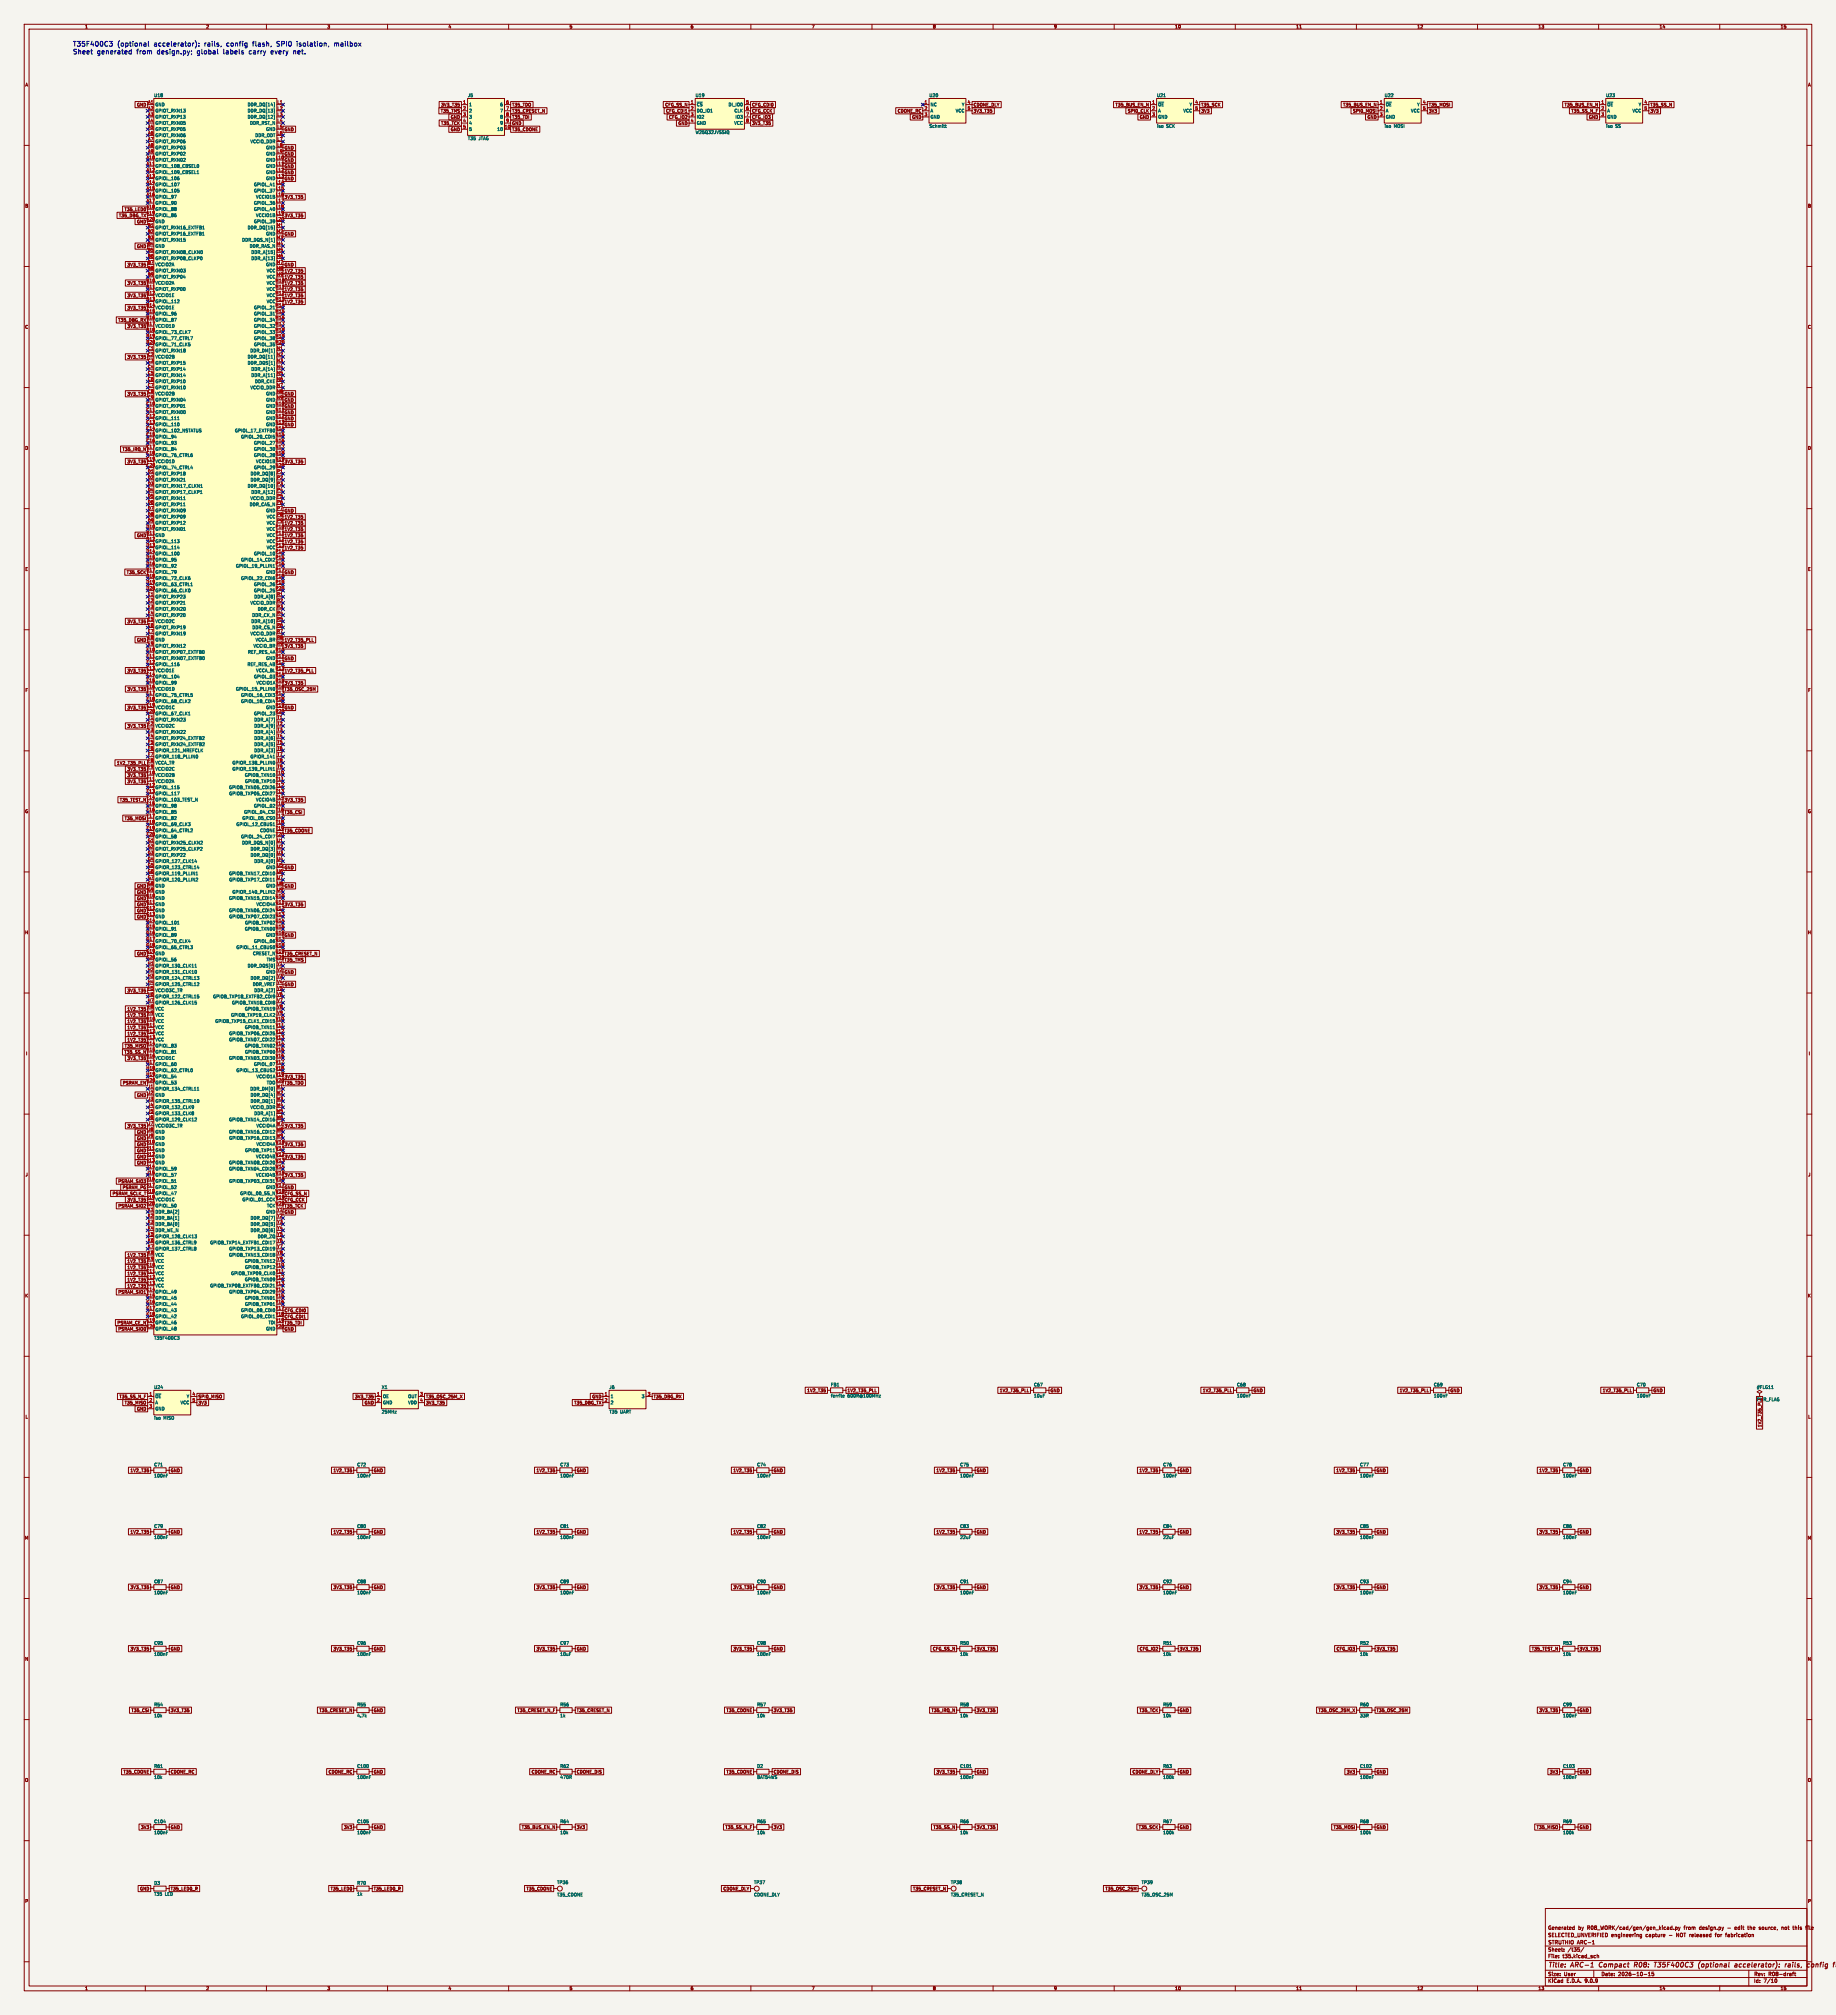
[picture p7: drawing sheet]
<svg xmlns="http://www.w3.org/2000/svg" width="758mm" height="832mm" viewBox="0 0 758 832" stroke-linecap="round" stroke-linejoin="round" font-family="sans-serif">
<defs><g id="words">
<g font-size="2.8" fill="#0000c2">
<text x="30" y="19.4">T35F400C3</text>
<text x="30" y="22.6">Sheet</text>
<text x="39.9" y="22.6">generated</text>
<text x="48.2" y="19.4">(optional</text>
<text x="56.2" y="22.6">from</text>
<text x="63.4" y="19.4">accelerator):</text>
<text x="64.6" y="22.6">design.py;</text>
<text x="81.2" y="22.6">global</text>
<text x="84.2" y="19.4">rails,</text>
<text x="92.1" y="22.6">labels</text>
<text x="93.4" y="19.4">config</text>
<text x="102.7" y="22.6">carry</text>
<text x="104.2" y="19.4">flash,</text>
<text x="111.8" y="22.6">every</text>
<text x="114.2" y="19.4">SPI0</text>
<text x="121.1" y="22.6">net.</text>
<text x="122.5" y="19.4">isolation,</text>
<text x="138" y="19.4">mailbox</text>
</g>
<g font-size="2.8" fill="#840000">
<text x="639" y="812.9">Title:</text>
<text x="648.7" y="812.9">ARC-1</text>
<text x="661.1" y="812.9">Compact</text>
<text x="676.4" y="812.9">R08:</text>
<text x="685.4" y="812.9">T35F400C3</text>
<text x="704.4" y="812.9">(optional</text>
<text x="720.3" y="812.9">accelerator):</text>
<text x="741.8" y="812.9">rails,</text>
<text x="751.8" y="812.9">config</text>
</g>
<g font-size="2.1" fill="#840000">
<text x="639" y="797">Generated</text>
<text x="651.5" y="797">by</text>
<text x="655.3" y="797">R08_WORK/cad/gen/gen_kicad.py</text>
<text x="695.4" y="797">from</text>
<text x="701.8" y="797">design.py</text>
<text x="713.6" y="797">-</text>
<text x="716.8" y="797">edit</text>
<text x="722.3" y="797">the</text>
<text x="727.1" y="797">source,</text>
<text x="736.6" y="797">not</text>
<text x="741.4" y="797">this</text>
<text x="746.9" y="797">file</text>
<text x="639" y="803.2">STRUTHIO</text>
<text x="639" y="800">SELECTED_UNVERIFIED engineering</text>
<text x="651.4" y="803.2">ARC-1</text>
<text x="679.5" y="800">capture</text>
<text x="689.2" y="800">-</text>
<text x="692.3" y="800">NOT released</text>
<text x="708.7" y="800">for</text>
<text x="713.2" y="800">fabrication</text>
<text x="639" y="808.7">File:</text>
<text x="639" y="806">Sheet:</text>
<text x="645.1" y="808.7">t35.kicad_sch</text>
<text x="647.2" y="806">/t35/</text>
<text x="639" y="818.9">KiCad</text>
<text x="639" y="816.1">Size:</text>
<text x="645.7" y="816.1">User</text>
<text x="646.7" y="818.9">E.D.A.</text>
<text x="654.3" y="818.9">9.0.9</text>
<text x="661" y="816.1">Date:</text>
<text x="668" y="816.1">2026-10-15</text>
<text x="724" y="816.3">Rev:</text>
<text x="724" y="818.9">Id:</text>
<text x="728.1" y="818.9">7/10</text>
<text x="730.4" y="816.3">R08-draft</text>
</g>
<g font-size="1.8" fill="#840000">
<text x="35" y="11.9">1</text>
<text x="85" y="11.9">2</text>
<text x="135" y="11.9">3</text>
<text x="185" y="11.9">4</text>
<text x="235" y="11.9">5</text>
<text x="285" y="11.9">6</text>
<text x="335" y="11.9">7</text>
<text x="385" y="11.9">8</text>
<text x="435" y="11.9">9</text>
<text x="485" y="11.9">10</text>
<text x="535" y="11.9">11</text>
<text x="585" y="11.9">12</text>
<text x="635" y="11.9">13</text>
<text x="685" y="11.9">14</text>
<text x="735" y="11.9">15</text>
<text x="10.3" y="35.9">A</text>
<text x="746.3" y="35.9">A</text>
<text x="56.4" y="44.2">GND</text>
<text x="181.8" y="46.7">T35_TMS</text>
<text x="182" y="44.2">3V3_T35</text>
<text x="211.3" y="46.7">T35_CRESET_N</text>
<text x="211.3" y="44.2">T35_TDO</text>
<text x="274.5" y="44.2">CFG_SS_N</text>
<text x="274.8" y="46.7">CFG_CDI1</text>
<text x="310.4" y="46.7">CFG_CCK</text>
<text x="310.4" y="44.2">CFG_CDI0</text>
<text x="370.5" y="46.7">CDONE_RC</text>
<text x="401.8" y="44.2">CDONE_DLY</text>
<text x="401.8" y="46.7">3V3_T35</text>
<text x="460.4" y="44.2">T35_BUS_EN_N</text>
<text x="465.5" y="46.7">SPI0_CLK</text>
<text x="495.8" y="46.7">3V3</text>
<text x="495.8" y="44.2">T35_SCK</text>
<text x="554.4" y="44.2">T35_BUS_EN_N</text>
<text x="558.4" y="46.7">SPI0_MOSI</text>
<text x="589.8" y="46.7">3V3</text>
<text x="589.8" y="44.2">T35_MOSI</text>
<text x="645.8" y="44.2">T35_BUS_EN_N</text>
<text x="648.6" y="46.7">T35_SS_N_F</text>
<text x="681.2" y="46.7">3V3</text>
<text x="681.2" y="44.2">T35_SS_N</text>
<text x="182" y="51.8">T35_TCK</text>
<text x="185.9" y="49.2">GND</text>
<text x="211.3" y="51.8">GND</text>
<text x="211.3" y="49.2">T35_TDI</text>
<text x="276.1" y="49.2">CFG_IO2</text>
<text x="279.9" y="51.8">GND</text>
<text x="310.4" y="51.8">3V3_T35</text>
<text x="310.4" y="49.2">CFG_IO3</text>
<text x="376.4" y="49.2">GND</text>
<text x="470.4" y="49.2">GND</text>
<text x="564.4" y="49.2">GND</text>
<text x="655.8" y="49.2">GND</text>
<text x="117.3" y="54.3">GND</text>
<text x="185.9" y="54.3">GND</text>
<text x="211.3" y="54.3">T35_CDONE</text>
<text x="117.3" y="64.5">GND</text>
<text x="117.3" y="61.9">GND</text>
<text x="117.3" y="69.6">GND</text>
<text x="117.3" y="67">GND</text>
<text x="117.3" y="74.6">GND</text>
<text x="117.3" y="72.1">GND</text>
<text x="117.3" y="82.3">3V3_T35</text>
<text x="10.3" y="85.9">B</text>
<text x="49" y="89.9">T35_DBG_TX</text>
<text x="51.3" y="87.3">T35_LED0</text>
<text x="60.4" y="86.1">A18</text>
<text x="60.4" y="88.7">A19</text>
<text x="117.3" y="89.9">3V3_T35</text>
<text x="746.3" y="85.9">B</text>
<text x="56.4" y="92.4">GND</text>
<text x="60.4" y="91.2">A20</text>
<text x="117.3" y="97.5">GND</text>
<text x="56.4" y="102.6">GND</text>
<text x="52.4" y="110.2">3V3_T35</text>
<text x="117.3" y="110.2">GND</text>
<text x="117.3" y="112.7">1V2_T35</text>
<text x="52.4" y="117.8">3V3_T35</text>
<text x="60.3" y="116.6">B10</text>
<text x="60.3" y="119.2">B11</text>
<text x="117.3" y="117.8">1V2_T35</text>
<text x="117.3" y="115.3">1V2_T35</text>
<text x="52.4" y="122.9">3V3_T35</text>
<text x="60.3" y="121.7">B12</text>
<text x="60.3" y="124.2">B13</text>
<text x="117.3" y="125.4">1V2_T35</text>
<text x="117.3" y="122.9">1V2_T35</text>
<text x="117.3" y="120.4">1V2_T35</text>
<text x="52.4" y="128">3V3_T35</text>
<text x="60.3" y="126.8">B14</text>
<text x="60.3" y="129.3">B15</text>
<text x="10.3" y="135.9">C</text>
<text x="48.7" y="133.1">T35_DBG_RX</text>
<text x="52.4" y="135.6">3V3_T35</text>
<text x="60.3" y="134.4">B17</text>
<text x="60.3" y="136.9">B18</text>
<text x="746.3" y="135.9">C</text>
<text x="52.4" y="148.3">3V3_T35</text>
<text x="52.4" y="163.5">3V3_T35</text>
<text x="117.3" y="166.1">GND</text>
<text x="117.3" y="163.5">GND</text>
<text x="117.3" y="173.7">GND</text>
<text x="117.3" y="171.2">GND</text>
<text x="117.3" y="168.6">GND</text>
<text x="117.3" y="176.2">GND</text>
<text x="10.3" y="185.9">D</text>
<text x="746.3" y="185.9">D</text>
<text x="50.4" y="186.4">T35_IRQ_N</text>
<text x="52.4" y="191.5">3V3_T35</text>
<text x="60.3" y="190.3">C19</text>
<text x="117.3" y="191.5">3V3_T35</text>
<text x="60.3" y="192.8">C20</text>
<text x="117.3" y="214.3">1V2_T35</text>
<text x="117.3" y="211.8">GND</text>
<text x="56.4" y="222">GND</text>
<text x="60.3" y="220.8">D11</text>
<text x="117.3" y="222">1V2_T35</text>
<text x="117.3" y="219.4">1V2_T35</text>
<text x="117.3" y="216.9">1V2_T35</text>
<text x="60.3" y="223.3">D12</text>
<text x="117.3" y="227">1V2_T35</text>
<text x="117.3" y="224.5">1V2_T35</text>
<text x="10.3" y="235.9">E</text>
<text x="52.2" y="237.2">T35_SCK</text>
<text x="117.3" y="237.2">GND</text>
<text x="746.3" y="235.9">E</text>
<text x="52.4" y="257.5">3V3_T35</text>
<text x="56.4" y="265.1">GND</text>
<text x="117.3" y="265.1">1V2_T35_PLL</text>
<text x="117.3" y="267.7">3V3_T35</text>
<text x="117.3" y="272.8">GND</text>
<text x="52.4" y="277.8">3V3_T35</text>
<text x="60.3" y="276.6">E13</text>
<text x="60.3" y="279.2">E14</text>
<text x="117.3" y="277.8">1V2_T35_PLL</text>
<text x="10.3" y="285.9">F</text>
<text x="52.4" y="285.5">3V3_T35</text>
<text x="60.3" y="284.3">E16</text>
<text x="60.3" y="286.8">E17</text>
<text x="117.3" y="285.5">T35_OSC_25M</text>
<text x="117.3" y="282.9">3V3_T35</text>
<text x="746.3" y="285.9">F</text>
<text x="52.4" y="293.1">3V3_T35</text>
<text x="60.3" y="291.9">E19</text>
<text x="117.3" y="293.1">GND</text>
<text x="60.3" y="294.4">E20</text>
<text x="52.4" y="300.7">3V3_T35</text>
<text x="48.1" y="315.9">1V2_T35_PLL</text>
<text x="52.4" y="323.6">3V3_T35</text>
<text x="52.4" y="321">3V3_T35</text>
<text x="52.4" y="318.5">3V3_T35</text>
<text x="60.4" y="319.8">F10</text>
<text x="60.4" y="322.4">F11</text>
<text x="60.4" y="324.9">F12</text>
<text x="10.3" y="335.9">G</text>
<text x="49.3" y="331.2">T35_TEST_N</text>
<text x="117.3" y="331.2">3V3_T35</text>
<text x="746.3" y="335.9">G</text>
<text x="51.3" y="338.8">T35_MOSI</text>
<text x="117.3" y="336.3">T35_CSI</text>
<text x="117.3" y="343.9">T35_CDONE</text>
<text x="117.3" y="359.1">GND</text>
<text x="56.4" y="371.8">GND</text>
<text x="56.4" y="369.3">GND</text>
<text x="56.4" y="366.7">GND</text>
<text x="60.3" y="370.6">G10</text>
<text x="117.3" y="366.7">GND</text>
<text x="56.4" y="376.9">GND</text>
<text x="56.4" y="374.4">GND</text>
<text x="60.3" y="373.2">G11</text>
<text x="60.3" y="375.7">G12</text>
<text x="117.3" y="374.4">3V3_T35</text>
<text x="56.4" y="379.4">GND</text>
<text x="60.3" y="378.2">G13</text>
<text x="60.3" y="380.8">G14</text>
<text x="10.2" y="385.9">H</text>
<text x="117.3" y="387.1">GND</text>
<text x="746.2" y="385.9">H</text>
<text x="56.4" y="394.7">GND</text>
<text x="60.3" y="393.5">G19</text>
<text x="117.3" y="394.7">T35_CRESET_N</text>
<text x="60.3" y="396">G20</text>
<text x="117.3" y="397.2">T35_TMS</text>
<text x="117.3" y="407.4">GND</text>
<text x="117.3" y="402.3">GND</text>
<text x="52.4" y="409.9">3V3_T35</text>
<text x="52.4" y="417.5">1V2_T35</text>
<text x="52.4" y="425.2">1V2_T35</text>
<text x="52.4" y="422.6">1V2_T35</text>
<text x="52.4" y="420.1">1V2_T35</text>
<text x="60.3" y="421.4">H10</text>
<text x="60.3" y="424">H11</text>
<text x="52.4" y="430.2">1V2_T35</text>
<text x="52.4" y="427.7">1V2_T35</text>
<text x="60.3" y="426.5">H12</text>
<text x="60.3" y="429">H13</text>
<text x="60.3" y="431.6">H14</text>
<text x="10.6" y="435.9">I</text>
<text x="51.2" y="435.3">T35_SS_N</text>
<text x="51.3" y="432.8">T35_MISO</text>
<text x="52.4" y="437.9">3V3_T35</text>
<text x="60.3" y="434.1">H15</text>
<text x="60.3" y="436.7">H16</text>
<text x="746.6" y="435.9">I</text>
<text x="60.3" y="439.2">H17</text>
<text x="50.5" y="448">PSRAM_EN</text>
<text x="117.3" y="448">T35_TDO</text>
<text x="117.3" y="445.5">3V3_T35</text>
<text x="56.4" y="453.1">GND</text>
<text x="52.4" y="465.8">3V3_T35</text>
<text x="117.3" y="465.8">3V3_T35</text>
<text x="56.4" y="468.3">GND</text>
<text x="56.4" y="473.4">GND</text>
<text x="56.4" y="470.9">GND</text>
<text x="60.4" y="472.2">J10</text>
<text x="117.3" y="473.4">3V3_T35</text>
<text x="56.4" y="478.5">GND</text>
<text x="56.4" y="476">GND</text>
<text x="60.4" y="474.8">J11</text>
<text x="60.4" y="477.3">J12</text>
<text x="60.4" y="479.8">J13</text>
<text x="113.5" y="479.8">W13</text>
<text x="117.3" y="478.5">3V3_T35</text>
<text x="10.4" y="485.9">J</text>
<text x="56.4" y="481">GND</text>
<text x="60.4" y="482.4">J14</text>
<text x="746.4" y="485.9">J</text>
<text x="48.7" y="488.7">PSRAM_SIO3</text>
<text x="50.5" y="491.2">PSRAM_PG</text>
<text x="60.4" y="487.5">J16</text>
<text x="60.4" y="490">J17</text>
<text x="113.5" y="487.5">W16</text>
<text x="113.5" y="490">W17</text>
<text x="117.3" y="491.2">GND</text>
<text x="117.3" y="486.1">3V3_T35</text>
<text x="46.3" y="493.7">PSRAM_SCLK_T</text>
<text x="52.4" y="496.3">3V3_T35</text>
<text x="60.4" y="492.5">J18</text>
<text x="60.4" y="495.1">J19</text>
<text x="60.4" y="497.6">J20</text>
<text x="113.5" y="492.5">W18</text>
<text x="113.5" y="495.1">W19</text>
<text x="117.3" y="496.3">CFG_CCK</text>
<text x="117.3" y="493.7">CFG_SS_N</text>
<text x="48.7" y="498.8">PSRAM_SIO2</text>
<text x="117.3" y="501.4">GND</text>
<text x="117.3" y="498.8">T35_TCK</text>
<text x="52.4" y="521.7">1V2_T35</text>
<text x="52.4" y="519.1">1V2_T35</text>
<text x="52.4" y="526.8">1V2_T35</text>
<text x="52.4" y="524.2">1V2_T35</text>
<text x="60.3" y="523">K10</text>
<text x="60.3" y="525.6">K11</text>
<text x="52.4" y="531.8">1V2_T35</text>
<text x="52.4" y="529.3">1V2_T35</text>
<text x="60.3" y="528.1">K12</text>
<text x="60.3" y="530.6">K13</text>
<text x="60.3" y="533.2">K14</text>
<text x="10.3" y="535.9">K</text>
<text x="48.7" y="534.4">PSRAM_SIO1</text>
<text x="746.3" y="535.9">K</text>
<text x="117.3" y="542">CFG_CDI0</text>
<text x="117.3" y="544.5">CFG_CDI1</text>
<text x="48.3" y="547.1">PSRAM_CE_N</text>
<text x="48.7" y="549.6">PSRAM_SIO0</text>
<text x="60.3" y="548.4">K20</text>
<text x="117.3" y="547.1">T35_TDI</text>
<text x="117.3" y="549.6">GND</text>
<text x="333.1" y="575">1V2_T35</text>
<text x="349.7" y="575">1V2_T35_PLL</text>
<text x="412.6" y="575">1V2_T35_PLL</text>
<text x="433.5" y="575">GND</text>
<text x="496.4" y="575">1V2_T35_PLL</text>
<text x="517.4" y="575">GND</text>
<text x="577.7" y="575">1V2_T35_PLL</text>
<text x="598.6" y="575">GND</text>
<text x="661.5" y="575">1V2_T35_PLL</text>
<text x="682.5" y="575">GND</text>
<text x="49.2" y="577.6">T35_SS_N_F</text>
<text x="51.3" y="580.1">T35_MISO</text>
<text x="81.8" y="580.1">3V3</text>
<text x="81.8" y="577.6">SPI0_MISO</text>
<text x="146.4" y="577.6">3V3_T35</text>
<text x="150.4" y="580.1">GND</text>
<text x="175.7" y="577.6">T35_OSC_25M_X</text>
<text x="175.7" y="580.1">3V3_T35</text>
<text x="236.9" y="580.1">T35_DBG_TX</text>
<text x="244.4" y="577.6">GND</text>
<text x="269.7" y="577.6">T35_DBG_RX</text>
<text x="725.2" y="578.7">PWR_FLAG</text>
<text x="10.4" y="585.9">L</text>
<text x="56.4" y="582.6">GND</text>
<text x="746.4" y="585.9">L</text>
<text x="727.4" y="589.4" transform="rotate(-90 727.4 589.4)">1V2_T35_PLL</text>
<text x="53.7" y="608">1V2_T35</text>
<text x="70.3" y="608">GND</text>
<text x="137.5" y="608">1V2_T35</text>
<text x="154.1" y="608">GND</text>
<text x="221.3" y="608">1V2_T35</text>
<text x="238" y="608">GND</text>
<text x="302.6" y="608">1V2_T35</text>
<text x="319.2" y="608">GND</text>
<text x="386.4" y="608">1V2_T35</text>
<text x="403.1" y="608">GND</text>
<text x="470.2" y="608">1V2_T35</text>
<text x="486.9" y="608">GND</text>
<text x="551.5" y="608">1V2_T35</text>
<text x="568.2" y="608">GND</text>
<text x="635.3" y="608">1V2_T35</text>
<text x="652" y="608">GND</text>
<text x="10.2" y="635.9">M</text>
<text x="53.7" y="633.4">1V2_T35</text>
<text x="70.3" y="633.4">GND</text>
<text x="137.5" y="633.4">1V2_T35</text>
<text x="154.1" y="633.4">GND</text>
<text x="221.3" y="633.4">1V2_T35</text>
<text x="238" y="633.4">GND</text>
<text x="302.6" y="633.4">1V2_T35</text>
<text x="319.2" y="633.4">GND</text>
<text x="386.4" y="633.4">1V2_T35</text>
<text x="403.1" y="633.4">GND</text>
<text x="470.2" y="633.4">1V2_T35</text>
<text x="486.9" y="633.4">GND</text>
<text x="551.5" y="633.4">3V3_T35</text>
<text x="568.2" y="633.4">GND</text>
<text x="635.3" y="633.4">3V3_T35</text>
<text x="652" y="633.4">GND</text>
<text x="746.2" y="635.9">M</text>
<text x="53.7" y="656.3">3V3_T35</text>
<text x="70.3" y="656.3">GND</text>
<text x="137.5" y="656.3">3V3_T35</text>
<text x="154.1" y="656.3">GND</text>
<text x="221.3" y="656.3">3V3_T35</text>
<text x="238" y="656.3">GND</text>
<text x="302.6" y="656.3">3V3_T35</text>
<text x="319.2" y="656.3">GND</text>
<text x="386.4" y="656.3">3V3_T35</text>
<text x="403.1" y="656.3">GND</text>
<text x="470.2" y="656.3">3V3_T35</text>
<text x="486.9" y="656.3">GND</text>
<text x="551.5" y="656.3">3V3_T35</text>
<text x="568.2" y="656.3">GND</text>
<text x="635.3" y="656.3">3V3_T35</text>
<text x="652" y="656.3">GND</text>
<text x="53.7" y="681.7">3V3_T35</text>
<text x="70.3" y="681.7">GND</text>
<text x="137.5" y="681.7">3V3_T35</text>
<text x="154.1" y="681.7">GND</text>
<text x="221.3" y="681.7">3V3_T35</text>
<text x="238" y="681.7">GND</text>
<text x="302.6" y="681.7">3V3_T35</text>
<text x="319.2" y="681.7">GND</text>
<text x="385" y="681.7">CFG_SS_N</text>
<text x="403.1" y="681.7">3V3_T35</text>
<text x="470.4" y="681.7">CFG_IO2</text>
<text x="486.9" y="681.7">3V3_T35</text>
<text x="551.6" y="681.7">CFG_IO3</text>
<text x="568.2" y="681.7">3V3_T35</text>
<text x="632.3" y="681.7">T35_TEST_N</text>
<text x="652" y="681.7">3V3_T35</text>
<text x="10.2" y="685.9">N</text>
<text x="746.2" y="685.9">N</text>
<text x="54.1" y="707.1">T35_CSI</text>
<text x="70.3" y="707.1">3V3_T35</text>
<text x="131.7" y="707.1">T35_CRESET_N</text>
<text x="154.1" y="707.1">GND</text>
<text x="213.5" y="707.1">T35_CRESET_N_F</text>
<text x="238" y="707.1">T35_CRESET_N</text>
<text x="299.8" y="707.1">T35_CDONE</text>
<text x="319.2" y="707.1">3V3_T35</text>
<text x="384.4" y="707.1">T35_IRQ_N</text>
<text x="403.1" y="707.1">3V3_T35</text>
<text x="470.2" y="707.1">T35_TCK</text>
<text x="486.9" y="707.1">GND</text>
<text x="544.2" y="707.1">T35_OSC_25M_X</text>
<text x="568.2" y="707.1">T35_OSC_25M</text>
<text x="635.3" y="707.1">3V3_T35</text>
<text x="652" y="707.1">GND</text>
<text x="10.2" y="735.9">O</text>
<text x="50.8" y="732.5">T35_CDONE</text>
<text x="70.3" y="732.5">CDONE_RC</text>
<text x="135.5" y="732.5">CDONE_RC</text>
<text x="154.1" y="732.5">GND</text>
<text x="219.3" y="732.5">CDONE_RC</text>
<text x="238" y="732.5">CDONE_DIS</text>
<text x="299.8" y="732.5">T35_CDONE</text>
<text x="319.2" y="732.5">CDONE_DIS</text>
<text x="386.4" y="732.5">3V3_T35</text>
<text x="403.1" y="732.5">GND</text>
<text x="467.4" y="732.5">CDONE_DLY</text>
<text x="486.9" y="732.5">GND</text>
<text x="555.9" y="732.5">3V3</text>
<text x="568.2" y="732.5">GND</text>
<text x="639.7" y="732.5">3V3</text>
<text x="652" y="732.5">GND</text>
<text x="746.2" y="735.9">O</text>
<text x="58" y="755.4">3V3</text>
<text x="70.3" y="755.4">GND</text>
<text x="141.9" y="755.4">3V3</text>
<text x="154.1" y="755.4">GND</text>
<text x="215.3" y="755.4">T35_BUS_EN_N</text>
<text x="238" y="755.4">3V3</text>
<text x="299.3" y="755.4">T35_SS_N_F</text>
<text x="319.2" y="755.4">3V3</text>
<text x="385.2" y="755.4">T35_SS_N</text>
<text x="403.1" y="755.4">3V3_T35</text>
<text x="470" y="755.4">T35_SCK</text>
<text x="486.9" y="755.4">GND</text>
<text x="550.4" y="755.4">T35_MOSI</text>
<text x="568.2" y="755.4">GND</text>
<text x="634.3" y="755.4">T35_MISO</text>
<text x="652" y="755.4">GND</text>
<text x="10.3" y="785.9">P</text>
<text x="57.7" y="780.8">GND</text>
<text x="70.3" y="780.8">T35_LED0_R</text>
<text x="136.4" y="780.8">T35_LED0</text>
<text x="154.1" y="780.8">T35_LED0_R</text>
<text x="217.2" y="780.8">T35_CDONE</text>
<text x="298.5" y="780.8">CDONE_DLY</text>
<text x="376.8" y="780.8">T35_CRESET_N</text>
<text x="456.2" y="780.8">T35_OSC_25M</text>
<text x="746.3" y="785.9">P</text>
<text x="35" y="821.9">1</text>
<text x="85" y="821.9">2</text>
<text x="135" y="821.9">3</text>
<text x="185" y="821.9">4</text>
<text x="235" y="821.9">5</text>
<text x="285" y="821.9">6</text>
<text x="335" y="821.9">7</text>
<text x="385" y="821.9">8</text>
<text x="435" y="821.9">9</text>
<text x="485" y="821.9">10</text>
<text x="535" y="821.9">11</text>
<text x="585" y="821.9">12</text>
<text x="635" y="821.9">13</text>
<text x="685" y="821.9">14</text>
<text x="735" y="821.9">15</text>
</g>
<g font-size="1.8" fill="#006464">
<text x="63.5" y="40.3">U18</text>
<text x="193" y="40.3">J5</text>
<text x="287" y="40.3">U19</text>
<text x="383.5" y="40.3">U20</text>
<text x="477.5" y="40.3">U21</text>
<text x="571.5" y="40.3">U22</text>
<text x="662.9" y="40.3">U23</text>
<text x="64" y="44.1">GND</text>
<text x="64" y="46.6">GPIOT_RXN13</text>
<text x="102.1" y="44.1">DDR_DQ[14]</text>
<text x="102.1" y="46.6">DDR_DQ[13]</text>
<text x="193.5" y="44.1">1</text>
<text x="193.5" y="46.6">2</text>
<text x="206.4" y="44.1">6</text>
<text x="206.4" y="46.6">7</text>
<text x="287.5" y="44.1">~{CS}</text>
<text x="287.5" y="46.6">DO_IO1</text>
<text x="300.6" y="44.1">DI_IO0</text>
<text x="303.1" y="46.6">CLK</text>
<text x="384" y="44.1">NC</text>
<text x="384" y="46.6">A</text>
<text x="394.4" y="46.6">VCC</text>
<text x="397" y="44.1">Y</text>
<text x="478" y="44.1">~{OE}</text>
<text x="478" y="46.6">A</text>
<text x="488.4" y="46.6">VCC</text>
<text x="491" y="44.1">Y</text>
<text x="572" y="44.1">~{OE}</text>
<text x="572" y="46.6">A</text>
<text x="582.4" y="46.6">VCC</text>
<text x="584.9" y="44.1">Y</text>
<text x="663.4" y="44.1">~{OE}</text>
<text x="663.4" y="46.6">A</text>
<text x="673.8" y="46.6">VCC</text>
<text x="676.4" y="44.1">Y</text>
<text x="64" y="49.1">GPIOT_RXP13</text>
<text x="64" y="51.7">GPIOT_RXN05</text>
<text x="102.1" y="49.1">DDR_DQ[12]</text>
<text x="103.1" y="51.7">DDR_RST_N</text>
<text x="193.5" y="49.1">3</text>
<text x="193.5" y="51.7">4</text>
<text x="206.4" y="49.1">8</text>
<text x="206.4" y="51.7">9</text>
<text x="287.5" y="49.1">IO2</text>
<text x="287.5" y="51.7">GND</text>
<text x="303" y="51.7">VCC</text>
<text x="303.5" y="49.1">IO3</text>
<text x="383.5" y="53">Schmitt</text>
<text x="384" y="49.1">GND</text>
<text x="477.5" y="53">iso</text>
<text x="478" y="49.1">GND</text>
<text x="481.5" y="53">SCK</text>
<text x="571.5" y="53">iso</text>
<text x="572" y="49.1">GND</text>
<text x="575.5" y="53">MOSI</text>
<text x="662.9" y="53">iso</text>
<text x="663.4" y="49.1">GND</text>
<text x="666.9" y="53">SS</text>
<text x="64" y="54.2">GPIOT_RXP05</text>
<text x="64" y="56.8">GPIOT_RXN06</text>
<text x="64" y="59.3">GPIOT_RXP06</text>
<text x="103.2" y="59.3">VCCIO_DDR</text>
<text x="105.2" y="56.8">DDR_ODT</text>
<text x="109.7" y="54.2">GND</text>
<text x="193" y="58">T35</text>
<text x="193.5" y="54.2">5</text>
<text x="197.6" y="58">JTAG</text>
<text x="205.1" y="54.2">10</text>
<text x="287" y="55.5">W25Q32JVSSIQ</text>
<text x="64" y="61.8">GPIOT_RXP03</text>
<text x="64" y="64.4">GPIOT_RXP02</text>
<text x="109.7" y="61.8">GND</text>
<text x="109.7" y="64.4">GND</text>
<text x="64" y="66.9">GPIOT_RXN02</text>
<text x="64" y="69.5">GPIOL_108_CBSEL0</text>
<text x="109.7" y="66.9">GND</text>
<text x="109.7" y="69.5">GND</text>
<text x="64" y="72">GPIOL_109_CBSEL1</text>
<text x="64" y="74.5">GPIOL_106</text>
<text x="64" y="77.1">GPIOL_107</text>
<text x="104.7" y="77.1">GPIOL_41</text>
<text x="109.7" y="72">GND</text>
<text x="109.7" y="74.5">GND</text>
<text x="64" y="79.6">GPIOL_105</text>
<text x="64" y="82.2">GPIOL_97</text>
<text x="104.7" y="79.6">GPIOL_37</text>
<text x="105.5" y="82.2">VCCIO1B</text>
<text x="64" y="84.7">GPIOL_90</text>
<text x="64" y="87.2">GPIOL_88</text>
<text x="64" y="89.8">GPIOL_86</text>
<text x="104.7" y="84.7">GPIOL_36</text>
<text x="104.7" y="87.2">GPIOL_40</text>
<text x="105.5" y="89.8">VCCIO1B</text>
<text x="64" y="92.3">GND</text>
<text x="64" y="94.9">GPIOT_RXN16_EXTFB1</text>
<text x="102.1" y="94.9">DDR_DQ[15]</text>
<text x="104.7" y="92.3">GPIOL_39</text>
<text x="64" y="97.4">GPIOT_RXP16_EXTFB1</text>
<text x="64" y="99.9">GPIOT_RXN15</text>
<text x="99.8" y="99.9">DDR_DQS_N[1]</text>
<text x="109.7" y="97.4">GND</text>
<text x="64" y="102.5">GND</text>
<text x="64" y="105">GPIOT_RXN08_CLKN0</text>
<text x="64" y="107.6">GPIOT_RXP08_CLKP0</text>
<text x="102.9" y="102.5">DDR_RAS_N</text>
<text x="103.6" y="105">DDR_A[15]</text>
<text x="103.6" y="107.6">DDR_A[13]</text>
<text x="64" y="110.1">VCCIO2A</text>
<text x="64" y="112.6">GPIOT_RXN03</text>
<text x="109.7" y="110.1">GND</text>
<text x="110" y="112.6">VCC</text>
<text x="64" y="115.2">GPIOT_RXP04</text>
<text x="64" y="117.7">VCCIO2A</text>
<text x="110" y="115.2">VCC</text>
<text x="110" y="117.7">VCC</text>
<text x="64" y="120.3">GPIOT_RXP00</text>
<text x="64" y="122.8">VCCIO1E</text>
<text x="64" y="125.3">GPIOL_112</text>
<text x="110" y="120.3">VCC</text>
<text x="110" y="122.8">VCC</text>
<text x="110" y="125.3">VCC</text>
<text x="64" y="127.9">VCCIO1E</text>
<text x="64" y="130.4">GPIOL_96</text>
<text x="104.7" y="127.9">GPIOL_21</text>
<text x="104.7" y="130.4">GPIOL_31</text>
<text x="64" y="133">GPIOL_87</text>
<text x="64" y="135.5">VCCIO1D</text>
<text x="104.7" y="133">GPIOL_34</text>
<text x="104.7" y="135.5">GPIOL_32</text>
<text x="64" y="138">GPIOL_73_CLK7</text>
<text x="64" y="140.6">GPIOL_77_CTRL7</text>
<text x="64" y="143.1">GPIOL_71_CLK5</text>
<text x="104.7" y="138">GPIOL_33</text>
<text x="104.7" y="140.6">GPIOL_38</text>
<text x="104.7" y="143.1">GPIOL_35</text>
<text x="64" y="145.7">GPIOT_RXN18</text>
<text x="64" y="148.2">VCCIO2B</text>
<text x="102.1" y="148.2">DDR_DQ[11]</text>
<text x="103.2" y="145.7">DDR_DM[1]</text>
<text x="64" y="150.7">GPIOT_RXP15</text>
<text x="64" y="153.3">GPIOT_RXP14</text>
<text x="64" y="155.8">GPIOT_RXN14</text>
<text x="102.1" y="150.7">DDR_DQS[1]</text>
<text x="103.6" y="153.3">DDR_A[14]</text>
<text x="103.6" y="155.8">DDR_A[11]</text>
<text x="64" y="158.4">GPIOT_RXP10</text>
<text x="64" y="160.9">GPIOT_RXN10</text>
<text x="103.2" y="160.9">VCCIO_DDR</text>
<text x="105.1" y="158.4">DDR_CKE</text>
<text x="64" y="163.4">VCCIO2B</text>
<text x="64" y="166">GPIOT_RXN04</text>
<text x="109.7" y="163.4">GND</text>
<text x="109.7" y="166">GND</text>
<text x="64" y="168.5">GPIOT_RXP01</text>
<text x="64" y="171.1">GPIOT_RXN00</text>
<text x="64" y="173.6">GPIOL_111</text>
<text x="109.7" y="168.5">GND</text>
<text x="109.7" y="171.1">GND</text>
<text x="109.7" y="173.6">GND</text>
<text x="64" y="176.1">GPIOL_110</text>
<text x="64" y="178.7">GPIOL_102_NSTATUS</text>
<text x="96.8" y="178.7">GPIOL_17_EXTFB0</text>
<text x="109.7" y="176.1">GND</text>
<text x="64" y="181.2">GPIOL_94</text>
<text x="64" y="183.8">GPIOL_93</text>
<text x="99.4" y="181.2">GPIOL_20_CDI5</text>
<text x="104.7" y="183.8">GPIOL_27</text>
<text x="64" y="186.3">GPIOL_84</text>
<text x="64" y="188.8">GPIOL_76_CTRL6</text>
<text x="64" y="191.4">VCCIO1D</text>
<text x="104.7" y="186.3">GPIOL_30</text>
<text x="104.7" y="188.8">GPIOL_28</text>
<text x="105.5" y="191.4">VCCIO1B</text>
<text x="64" y="193.9">GPIOL_74_CTRL4</text>
<text x="64" y="196.5">GPIOT_RXP18</text>
<text x="103.3" y="196.5">DDR_DQ[8]</text>
<text x="104.7" y="193.9">GPIOL_29</text>
<text x="64" y="199">GPIOT_RXN21</text>
<text x="64" y="201.5">GPIOT_RXN17_CLKN1</text>
<text x="102.1" y="201.5">DDR_DQ[10]</text>
<text x="103.3" y="199">DDR_DQ[9]</text>
<text x="64" y="204.1">GPIOT_RXP17_CLKP1</text>
<text x="64" y="206.6">GPIOT_RXN11</text>
<text x="64" y="209.2">GPIOT_RXP11</text>
<text x="102.9" y="209.2">DDR_CAS_N</text>
<text x="103.2" y="206.6">VCCIO_DDR</text>
<text x="103.6" y="204.1">DDR_A[12]</text>
<text x="64" y="211.7">GPIOT_RXN09</text>
<text x="64" y="214.2">GPIOT_RXP09</text>
<text x="109.7" y="211.7">GND</text>
<text x="110" y="214.2">VCC</text>
<text x="64" y="216.8">GPIOT_RXP12</text>
<text x="64" y="219.3">GPIOT_RXN01</text>
<text x="64" y="221.9">GND</text>
<text x="110" y="216.8">VCC</text>
<text x="110" y="219.3">VCC</text>
<text x="110" y="221.9">VCC</text>
<text x="64" y="224.4">GPIOL_113</text>
<text x="64" y="226.9">GPIOL_114</text>
<text x="110" y="224.4">VCC</text>
<text x="110" y="226.9">VCC</text>
<text x="64" y="229.5">GPIOL_100</text>
<text x="64" y="232">GPIOL_95</text>
<text x="99.4" y="232">GPIOL_14_CDI2</text>
<text x="104.7" y="229.5">GPIOL_10</text>
<text x="64" y="234.6">GPIOL_92</text>
<text x="64" y="237.1">GPIOL_79</text>
<text x="64" y="239.6">GPIOL_72_CLK6</text>
<text x="97.3" y="234.6">GPIOL_19_PLLIN1</text>
<text x="99.4" y="239.6">GPIOL_22_CDI6</text>
<text x="109.7" y="237.1">GND</text>
<text x="64" y="242.2">GPIOL_63_CTRL1</text>
<text x="64" y="244.7">GPIOL_66_CLK0</text>
<text x="104.7" y="242.2">GPIOL_26</text>
<text x="104.7" y="244.7">GPIOL_25</text>
<text x="64" y="247.3">GPIOT_RXP23</text>
<text x="64" y="249.8">GPIOT_RXP21</text>
<text x="103.2" y="249.8">VCCIO_DDR</text>
<text x="104.8" y="247.3">DDR_A[8]</text>
<text x="64" y="252.3">GPIOT_RXN20</text>
<text x="64" y="254.9">GPIOT_RXP20</text>
<text x="64" y="257.4">VCCIO2C</text>
<text x="103.6" y="257.4">DDR_A[10]</text>
<text x="104" y="254.9">DDR_CK_N</text>
<text x="106.3" y="252.3">DDR_CK</text>
<text x="64" y="260">GPIOT_RXP19</text>
<text x="64" y="262.5">GPIOT_RXN19</text>
<text x="103.2" y="262.5">VCCIO_DDR</text>
<text x="104" y="260">DDR_CS_N</text>
<text x="64" y="265">GND</text>
<text x="64" y="267.6">GPIOT_RXN12</text>
<text x="104.5" y="267.6">VCCIO_BR</text>
<text x="105.4" y="265">VCCA_BR</text>
<text x="64" y="270.1">GPIOT_RXP07_EXTFB0</text>
<text x="64" y="272.7">GPIOT_RXN07_EXTFB0</text>
<text x="64" y="275.2">GPIOL_116</text>
<text x="102" y="275.2">REF_RES_4B</text>
<text x="102.2" y="270.1">REF_RES_4A</text>
<text x="109.7" y="272.7">GND</text>
<text x="64" y="277.7">VCCIO1E</text>
<text x="64" y="280.3">GPIOL_104</text>
<text x="104.7" y="280.3">GPIOL_03</text>
<text x="105.6" y="277.7">VCCA_BL</text>
<text x="64" y="282.8">GPIOL_99</text>
<text x="64" y="285.4">VCCIO1D</text>
<text x="64" y="287.9">GPIOL_75_CTRL5</text>
<text x="97.3" y="285.4">GPIOL_15_PLLIN0</text>
<text x="99.4" y="287.9">GPIOL_16_CDI3</text>
<text x="105.7" y="282.8">VCCIO1A</text>
<text x="64" y="290.4">GPIOL_68_CLK2</text>
<text x="64" y="293">VCCIO1C</text>
<text x="99.4" y="290.4">GPIOL_18_CDI4</text>
<text x="109.7" y="293">GND</text>
<text x="64" y="295.5">GPIOL_67_CLK1</text>
<text x="64" y="298.1">GPIOT_RXN23</text>
<text x="104.7" y="295.5">GPIOL_23</text>
<text x="104.8" y="298.1">DDR_A[7]</text>
<text x="64" y="300.6">VCCIO2C</text>
<text x="64" y="303.1">GPIOT_RXN22</text>
<text x="64" y="305.7">GPIOT_RXP24_EXTFB2</text>
<text x="104.8" y="300.6">DDR_A[9]</text>
<text x="104.8" y="303.1">DDR_A[4]</text>
<text x="104.8" y="305.7">DDR_A[6]</text>
<text x="64" y="308.2">GPIOT_RXN24_EXTFB2</text>
<text x="64" y="310.8">GPIOR_121_MREFCLK</text>
<text x="104.8" y="308.2">DDR_A[5]</text>
<text x="104.8" y="310.8">DDR_A[3]</text>
<text x="64" y="313.3">GPIOR_118_PLLIN0</text>
<text x="64" y="315.8">VCCA_TR</text>
<text x="95.8" y="315.8">GPIOR_138_PLLIN0</text>
<text x="103.2" y="313.3">GPIOR_141</text>
<text x="64" y="318.4">VCCIO2C</text>
<text x="64" y="320.9">VCCIO2B</text>
<text x="64" y="323.5">VCCIO2A</text>
<text x="95.8" y="318.4">GPIOR_139_PLLIN1</text>
<text x="100.9" y="320.9">GPIOB_TXN10</text>
<text x="101" y="323.5">GPIOB_TXP10</text>
<text x="64" y="326">GPIOL_115</text>
<text x="64" y="328.5">GPIOL_117</text>
<text x="94.4" y="326">GPIOB_TXN05_CDI26</text>
<text x="94.5" y="328.5">GPIOB_TXP05_CDI27</text>
<text x="64" y="331.1">GPIOL_103_TEST_N</text>
<text x="64" y="333.6">GPIOL_98</text>
<text x="104.7" y="333.6">GPIOL_02</text>
<text x="105.5" y="331.1">VCCIO4B</text>
<text x="64" y="336.2">GPIOL_85</text>
<text x="64" y="338.7">GPIOL_82</text>
<text x="64" y="341.2">GPIOL_69_CLK3</text>
<text x="97.4" y="341.2">GPIOL_12_CBUS1</text>
<text x="99.9" y="338.7">GPIOL_05_CSO</text>
<text x="100.6" y="336.2">GPIOL_04_CSI</text>
<text x="64" y="343.8">GPIOL_64_CTRL2</text>
<text x="64" y="346.3">GPIOL_58</text>
<text x="99.4" y="346.3">GPIOL_24_CDI7</text>
<text x="107.2" y="343.8">CDONE</text>
<text x="64" y="348.9">GPIOT_RXN25_CLKN2</text>
<text x="64" y="351.4">GPIOT_RXP25_CLKP2</text>
<text x="64" y="353.9">GPIOT_RXP22</text>
<text x="99.8" y="348.9">DDR_DQS_N[0]</text>
<text x="103.3" y="351.4">DDR_DQ[3]</text>
<text x="103.3" y="353.9">DDR_DQ[0]</text>
<text x="64" y="356.5">GPIOR_127_CLK14</text>
<text x="64" y="359">GPIOR_123_CTRL14</text>
<text x="104.8" y="356.5">DDR_A[0]</text>
<text x="109.7" y="359">GND</text>
<text x="64" y="361.6">GPIOR_119_PLLIN1</text>
<text x="64" y="364.1">GPIOR_120_PLLIN2</text>
<text x="94.4" y="361.6">GPIOB_TXN17_CDI10</text>
<text x="94.5" y="364.1">GPIOB_TXP17_CDI11</text>
<text x="64" y="366.6">GND</text>
<text x="64" y="369.2">GND</text>
<text x="64" y="371.7">GND</text>
<text x="94.4" y="371.7">GPIOB_TXN15_CDI14</text>
<text x="95.8" y="369.2">GPIOR_140_PLLIN2</text>
<text x="109.7" y="366.6">GND</text>
<text x="64" y="374.3">GND</text>
<text x="64" y="376.8">GND</text>
<text x="94.4" y="376.8">GPIOB_TXN06_CDI24</text>
<text x="105.7" y="374.3">VCCIO4A</text>
<text x="64" y="379.3">GND</text>
<text x="64" y="381.9">GPIOL_101</text>
<text x="94.5" y="379.3">GPIOB_TXP07_CDI23</text>
<text x="101" y="381.9">GPIOB_TXP02</text>
<text x="64" y="384.4">GPIOL_91</text>
<text x="64" y="387">GPIOL_89</text>
<text x="64" y="389.5">GPIOL_70_CLK4</text>
<text x="100.9" y="384.4">GPIOB_TXN00</text>
<text x="104.7" y="389.5">GPIOL_06</text>
<text x="109.7" y="387">GND</text>
<text x="64" y="392">GPIOL_65_CTRL3</text>
<text x="64" y="394.6">GND</text>
<text x="97.4" y="392">GPIOL_11_CBUS0</text>
<text x="104.3" y="394.6">CRESET_N</text>
<text x="64" y="397.1">GPIOL_56</text>
<text x="64" y="399.7">GPIOR_130_CLK11</text>
<text x="102.1" y="399.7">DDR_DQS[0]</text>
<text x="110" y="397.1">TMS</text>
<text x="64" y="402.2">GPIOR_131_CLK10</text>
<text x="64" y="404.7">GPIOR_124_CTRL13</text>
<text x="64" y="407.3">GPIOR_125_CTRL12</text>
<text x="103.3" y="404.7">DDR_DQ[2]</text>
<text x="104.2" y="407.3">DDR_VREF</text>
<text x="109.7" y="402.2">GND</text>
<text x="64" y="409.8">VCCIO3C_TR</text>
<text x="64" y="412.4">GPIOR_122_CTRL15</text>
<text x="87.8" y="412.4">GPIOB_TXP18_EXTFB2_CDI9</text>
<text x="104.8" y="409.8">DDR_A[2]</text>
<text x="64" y="414.9">GPIOR_126_CLK15</text>
<text x="64" y="417.4">VCC</text>
<text x="64" y="420">VCC</text>
<text x="95.3" y="420">GPIOB_TXP19_CLK2</text>
<text x="95.6" y="414.9">GPIOB_TXN18_CDI8</text>
<text x="100.9" y="417.4">GPIOB_TXN19</text>
<text x="64" y="422.5">VCC</text>
<text x="64" y="425.1">VCC</text>
<text x="88.7" y="422.5">GPIOB_TXP15_CLK1_CDI15</text>
<text x="100.9" y="425.1">GPIOB_TXN11</text>
<text x="64" y="427.6">VCC</text>
<text x="64" y="430.1">VCC</text>
<text x="94.4" y="430.1">GPIOB_TXN07_CDI22</text>
<text x="94.5" y="427.6">GPIOB_TXP06_CDI25</text>
<text x="64" y="432.7">GPIOL_83</text>
<text x="64" y="435.2">GPIOL_81</text>
<text x="64" y="437.8">VCCIO1C</text>
<text x="94.4" y="437.8">GPIOB_TXN03_CDI30</text>
<text x="100.9" y="432.7">GPIOB_TXN02</text>
<text x="101" y="435.2">GPIOB_TXP00</text>
<text x="64" y="440.3">GPIOL_60</text>
<text x="64" y="442.8">GPIOL_62_CTRL0</text>
<text x="97.4" y="442.8">GPIOL_13_CBUS2</text>
<text x="104.7" y="440.3">GPIOL_07</text>
<text x="64" y="445.4">GPIOL_54</text>
<text x="64" y="447.9">GPIOL_53</text>
<text x="105.7" y="445.4">VCCIO1A</text>
<text x="110" y="447.9">TDO</text>
<text x="64" y="450.5">GPIOR_134_CTRL11</text>
<text x="64" y="453">GND</text>
<text x="64" y="455.5">GPIOR_135_CTRL10</text>
<text x="103.2" y="450.5">DDR_DM[0]</text>
<text x="103.3" y="453">DDR_DQ[4]</text>
<text x="103.3" y="455.5">DDR_DQ[1]</text>
<text x="64" y="458.1">GPIOR_132_CLK9</text>
<text x="64" y="460.6">GPIOR_133_CLK8</text>
<text x="103.2" y="458.1">VCCIO_DDR</text>
<text x="104.8" y="460.6">DDR_A[1]</text>
<text x="64" y="463.2">GPIOR_129_CLK12</text>
<text x="64" y="465.7">VCCIO3C_TR</text>
<text x="94.4" y="463.2">GPIOB_TXN14_CDI16</text>
<text x="105.7" y="465.7">VCCIO4A</text>
<text x="64" y="468.2">GND</text>
<text x="64" y="470.8">GND</text>
<text x="64" y="473.3">GND</text>
<text x="94.4" y="468.2">GPIOB_TXN16_CDI12</text>
<text x="94.5" y="470.8">GPIOB_TXP16_CDI13</text>
<text x="105.7" y="473.3">VCCIO4A</text>
<text x="64" y="475.9">GND</text>
<text x="64" y="478.4">GND</text>
<text x="101" y="475.9">GPIOB_TXP11</text>
<text x="105.5" y="478.4">VCCIO4B</text>
<text x="64" y="480.9">GND</text>
<text x="64" y="483.5">GPIOL_59</text>
<text x="94.4" y="480.9">GPIOB_TXN08_CDI20</text>
<text x="94.4" y="483.5">GPIOB_TXN04_CDI28</text>
<text x="64" y="486">GPIOL_57</text>
<text x="64" y="488.6">GPIOL_51</text>
<text x="64" y="491.1">GPIOL_52</text>
<text x="94.5" y="488.6">GPIOB_TXP03_CDI31</text>
<text x="105.5" y="486">VCCIO4B</text>
<text x="109.7" y="491.1">GND</text>
<text x="64" y="493.6">GPIOL_47</text>
<text x="64" y="496.2">VCCIO1C</text>
<text x="99" y="493.6">GPIOL_00_SS_N</text>
<text x="99.9" y="496.2">GPIOL_01_CCK</text>
<text x="64" y="498.7">GPIOL_50</text>
<text x="64" y="501.3">DDR_BA[2]</text>
<text x="64" y="503.8">DDR_BA[1]</text>
<text x="103.3" y="503.8">DDR_DQ[7]</text>
<text x="109.7" y="501.3">GND</text>
<text x="110.1" y="498.7">TCK</text>
<text x="64" y="506.3">DDR_BA[0]</text>
<text x="64" y="508.9">DDR_WE_N</text>
<text x="103.3" y="506.3">DDR_DQ[5]</text>
<text x="103.3" y="508.9">DDR_DQ[6]</text>
<text x="64" y="511.4">GPIOR_128_CLK13</text>
<text x="64" y="514">GPIOR_136_CTRL9</text>
<text x="86.6" y="514">GPIOB_TXP14_EXTFB1_CDI17</text>
<text x="106.3" y="511.4">DDR_ZQ</text>
<text x="64" y="516.5">GPIOR_137_CTRL8</text>
<text x="64" y="519">VCC</text>
<text x="64" y="521.6">VCC</text>
<text x="94.4" y="519">GPIOB_TXN13_CDI18</text>
<text x="94.5" y="516.5">GPIOB_TXP13_CDI19</text>
<text x="100.9" y="521.6">GPIOB_TXN12</text>
<text x="64" y="524.1">VCC</text>
<text x="64" y="526.7">VCC</text>
<text x="95.3" y="526.7">GPIOB_TXP09_CLK0</text>
<text x="101" y="524.1">GPIOB_TXP12</text>
<text x="64" y="529.2">VCC</text>
<text x="64" y="531.7">VCC</text>
<text x="86.6" y="531.7">GPIOB_TXP08_EXTFB0_CDI21</text>
<text x="100.9" y="529.2">GPIOB_TXN09</text>
<text x="64" y="534.3">GPIOL_49</text>
<text x="64" y="536.8">GPIOL_45</text>
<text x="64" y="539.4">GPIOL_44</text>
<text x="94.5" y="534.3">GPIOB_TXP04_CDI29</text>
<text x="100.9" y="536.8">GPIOB_TXN01</text>
<text x="101" y="539.4">GPIOB_TXP01</text>
<text x="64" y="541.9">GPIOL_43</text>
<text x="64" y="544.4">GPIOL_42</text>
<text x="99.4" y="541.9">GPIOL_08_CDI0</text>
<text x="99.4" y="544.4">GPIOL_09_CDI1</text>
<text x="64" y="547">GPIOL_46</text>
<text x="64" y="549.5">GPIOL_48</text>
<text x="109.7" y="549.5">GND</text>
<text x="110.7" y="547">TDI</text>
<text x="63.5" y="553.3">T35F400C3</text>
<text x="63.5" y="573.7">U24</text>
<text x="157.5" y="573.7">X1</text>
<text x="251.5" y="573.7">J6</text>
<text x="342.9" y="572.6">FB1</text>
<text x="426.7" y="572.6">C67</text>
<text x="510.5" y="572.6">C68</text>
<text x="591.8" y="572.6">C69</text>
<text x="675.6" y="572.6">C70</text>
<text x="725.2" y="573.7">#FLG11</text>
<text x="64" y="577.5">~{OE}</text>
<text x="64" y="580">A</text>
<text x="74.4" y="580">VCC</text>
<text x="76.9" y="577.5">Y</text>
<text x="158" y="577.5">OE</text>
<text x="158" y="580">GND</text>
<text x="168.4" y="577.5">OUT</text>
<text x="168.4" y="580">VDD</text>
<text x="252" y="577.5">1</text>
<text x="252" y="580">2</text>
<text x="264.8" y="577.5">3</text>
<text x="342.9" y="577.2">ferrite</text>
<text x="349.9" y="577.2">600R@100MHz</text>
<text x="426.7" y="577.2">10uF</text>
<text x="510.5" y="577.2">100nF</text>
<text x="591.8" y="577.2">100nF</text>
<text x="675.6" y="577.2">100nF</text>
<text x="63.5" y="586.4">iso</text>
<text x="64" y="582.5">GND</text>
<text x="67.5" y="586.4">MISO</text>
<text x="157.5" y="583.8">25MHz</text>
<text x="251.5" y="583.8">T35</text>
<text x="256" y="583.8">UART</text>
<text x="63.5" y="605.7">C71</text>
<text x="147.3" y="605.7">C72</text>
<text x="231.1" y="605.7">C73</text>
<text x="312.4" y="605.7">C74</text>
<text x="396.2" y="605.7">C75</text>
<text x="480.1" y="605.7">C76</text>
<text x="561.3" y="605.7">C77</text>
<text x="645.2" y="605.7">C78</text>
<text x="63.5" y="610.2">100nF</text>
<text x="147.3" y="610.2">100nF</text>
<text x="231.1" y="610.2">100nF</text>
<text x="312.4" y="610.2">100nF</text>
<text x="396.2" y="610.2">100nF</text>
<text x="480.1" y="610.2">100nF</text>
<text x="561.3" y="610.2">100nF</text>
<text x="645.2" y="610.2">100nF</text>
<text x="63.5" y="635.6">100nF</text>
<text x="63.5" y="631.1">C79</text>
<text x="147.3" y="635.6">100nF</text>
<text x="147.3" y="631.1">C80</text>
<text x="231.1" y="635.6">100nF</text>
<text x="231.1" y="631.1">C81</text>
<text x="312.4" y="635.6">100nF</text>
<text x="312.4" y="631.1">C82</text>
<text x="396.2" y="631.1">C83</text>
<text x="396.2" y="635.6">22uF</text>
<text x="480.1" y="631.1">C84</text>
<text x="480.1" y="635.6">22uF</text>
<text x="561.3" y="635.6">100nF</text>
<text x="561.3" y="631.1">C85</text>
<text x="645.2" y="635.6">100nF</text>
<text x="645.2" y="631.1">C86</text>
<text x="63.5" y="653.9">C87</text>
<text x="147.3" y="653.9">C88</text>
<text x="231.1" y="653.9">C89</text>
<text x="312.4" y="653.9">C90</text>
<text x="396.2" y="653.9">C91</text>
<text x="480.1" y="653.9">C92</text>
<text x="561.3" y="653.9">C93</text>
<text x="645.2" y="653.9">C94</text>
<text x="63.5" y="658.5">100nF</text>
<text x="147.3" y="658.5">100nF</text>
<text x="231.1" y="658.5">100nF</text>
<text x="312.4" y="658.5">100nF</text>
<text x="396.2" y="658.5">100nF</text>
<text x="480.1" y="658.5">100nF</text>
<text x="561.3" y="658.5">100nF</text>
<text x="645.2" y="658.5">100nF</text>
<text x="63.5" y="683.9">100nF</text>
<text x="63.5" y="679.3">C95</text>
<text x="147.3" y="683.9">100nF</text>
<text x="147.3" y="679.3">C96</text>
<text x="231.1" y="679.3">C97</text>
<text x="231.1" y="683.9">10uF</text>
<text x="312.4" y="683.9">100nF</text>
<text x="312.4" y="679.3">C98</text>
<text x="396.2" y="683.9">10k</text>
<text x="396.2" y="679.3">R50</text>
<text x="480.1" y="683.9">10k</text>
<text x="480.1" y="679.3">R51</text>
<text x="561.3" y="683.9">10k</text>
<text x="561.3" y="679.3">R52</text>
<text x="645.2" y="683.9">10k</text>
<text x="645.2" y="679.3">R53</text>
<text x="63.5" y="704.7">R54</text>
<text x="147.3" y="704.7">R55</text>
<text x="231.1" y="704.7">R56</text>
<text x="312.4" y="704.7">R57</text>
<text x="396.2" y="704.7">R58</text>
<text x="480.1" y="704.7">R59</text>
<text x="561.3" y="704.7">R60</text>
<text x="645.2" y="704.7">C99</text>
<text x="63.5" y="709.3">10k</text>
<text x="147.3" y="709.3">4.7k</text>
<text x="231.1" y="709.3">1k</text>
<text x="312.4" y="709.3">10k</text>
<text x="396.2" y="709.3">10k</text>
<text x="480.1" y="709.3">10k</text>
<text x="561.3" y="709.3">33R</text>
<text x="645.2" y="709.3">100nF</text>
<text x="63.5" y="730.1">R61</text>
<text x="147.3" y="730.1">C100</text>
<text x="231.1" y="730.1">R62</text>
<text x="312.4" y="730.1">D2</text>
<text x="396.2" y="730.1">C101</text>
<text x="480.1" y="730.1">R63</text>
<text x="561.3" y="730.1">C102</text>
<text x="645.2" y="730.1">C103</text>
<text x="63.5" y="734.7">10k</text>
<text x="147.3" y="734.7">100nF</text>
<text x="231.1" y="734.7">470R</text>
<text x="312.4" y="734.7">BAT54WS</text>
<text x="396.2" y="734.7">100nF</text>
<text x="480.1" y="734.7">100k</text>
<text x="561.3" y="734.7">100nF</text>
<text x="645.2" y="734.7">100nF</text>
<text x="63.5" y="753">C104</text>
<text x="147.3" y="753">C105</text>
<text x="231.1" y="753">R64</text>
<text x="312.4" y="753">R65</text>
<text x="396.2" y="753">R66</text>
<text x="480.1" y="753">R67</text>
<text x="561.3" y="753">R68</text>
<text x="645.2" y="753">R69</text>
<text x="63.5" y="757.6">100nF</text>
<text x="147.3" y="757.6">100nF</text>
<text x="231.1" y="757.6">10k</text>
<text x="312.4" y="757.6">10k</text>
<text x="396.2" y="757.6">10k</text>
<text x="480.1" y="757.6">100k</text>
<text x="561.3" y="757.6">100k</text>
<text x="645.2" y="757.6">100k</text>
<text x="63.5" y="778.4">D3</text>
<text x="147.3" y="778.4">R70</text>
<text x="229.9" y="778.1">TP36</text>
<text x="311.2" y="778.1">TP37</text>
<text x="392.4" y="778.1">TP38</text>
<text x="471.2" y="778.1">TP39</text>
<text x="63.5" y="783">T35</text>
<text x="68.1" y="783">LED</text>
<text x="147.3" y="783">1k</text>
<text x="229.9" y="783.2">T35_CDONE</text>
<text x="311.2" y="783.2">CDONE_DLY</text>
<text x="392.4" y="783.2">T35_CRESET_N</text>
<text x="471.2" y="783.2">T35_OSC_25M</text>
</g>
<g font-size="1.8" fill="#a90000">
<text x="61" y="43">A1</text>
<text x="61" y="45.5">A2</text>
<text x="114.3" y="43">L1</text>
<text x="114.3" y="45.5">L2</text>
<text x="191.1" y="43">1</text>
<text x="191.1" y="45.5">2</text>
<text x="208.8" y="43">6</text>
<text x="208.8" y="45.5">7</text>
<text x="285" y="43">1</text>
<text x="285" y="45.5">2</text>
<text x="307.9" y="43">5</text>
<text x="307.9" y="45.5">6</text>
<text x="381.6" y="43">1</text>
<text x="381.6" y="45.5">2</text>
<text x="399.3" y="43">4</text>
<text x="399.3" y="45.5">5</text>
<text x="475.5" y="43">1</text>
<text x="475.5" y="45.5">2</text>
<text x="493.3" y="43">4</text>
<text x="493.3" y="45.5">5</text>
<text x="569.5" y="43">1</text>
<text x="569.5" y="45.5">2</text>
<text x="587.3" y="43">4</text>
<text x="587.3" y="45.5">5</text>
<text x="661" y="43">1</text>
<text x="661" y="45.5">2</text>
<text x="678.7" y="43">4</text>
<text x="678.7" y="45.5">5</text>
<text x="61" y="48">A3</text>
<text x="61" y="50.6">A4</text>
<text x="61" y="53.1">A5</text>
<text x="114.3" y="48">L3</text>
<text x="114.3" y="50.6">L4</text>
<text x="114.3" y="53.1">L5</text>
<text x="191.1" y="48">3</text>
<text x="191.1" y="50.6">4</text>
<text x="191.1" y="53.1">5</text>
<text x="208.2" y="53.1">10</text>
<text x="208.8" y="48">8</text>
<text x="208.8" y="50.6">9</text>
<text x="285" y="48">3</text>
<text x="285" y="50.6">4</text>
<text x="307.9" y="48">7</text>
<text x="307.9" y="50.6">8</text>
<text x="381.6" y="48">3</text>
<text x="475.5" y="48">3</text>
<text x="569.5" y="48">3</text>
<text x="661" y="48">3</text>
<text x="61" y="55.7">A6</text>
<text x="61" y="58.2">A7</text>
<text x="114.3" y="55.7">L6</text>
<text x="114.3" y="58.2">L7</text>
<text x="60.4" y="65.8">A10</text>
<text x="61" y="60.7">A8</text>
<text x="61" y="63.3">A9</text>
<text x="113.7" y="65.8">L10</text>
<text x="114.3" y="60.7">L8</text>
<text x="114.3" y="63.3">L9</text>
<text x="60.4" y="68.4">A11</text>
<text x="60.4" y="70.9">A12</text>
<text x="113.7" y="68.4">L11</text>
<text x="113.7" y="70.9">L12</text>
<text x="60.4" y="73.4">A13</text>
<text x="60.4" y="76">A14</text>
<text x="113.7" y="73.4">L13</text>
<text x="113.7" y="76">L14</text>
<text x="60.4" y="78.5">A15</text>
<text x="60.4" y="81.1">A16</text>
<text x="60.4" y="83.6">A17</text>
<text x="113.7" y="78.5">L15</text>
<text x="113.7" y="81.1">L16</text>
<text x="113.7" y="83.6">L17</text>
<text x="113.7" y="86.1">L18</text>
<text x="113.7" y="88.7">L19</text>
<text x="60.9" y="93.8">B1</text>
<text x="113.7" y="91.2">L20</text>
<text x="114.1" y="93.8">M1</text>
<text x="60.9" y="96.3">B2</text>
<text x="60.9" y="98.8">B3</text>
<text x="60.9" y="101.4">B4</text>
<text x="114.1" y="96.3">M2</text>
<text x="114.1" y="98.8">M3</text>
<text x="114.1" y="101.4">M4</text>
<text x="60.9" y="103.9">B5</text>
<text x="60.9" y="106.5">B6</text>
<text x="114.1" y="103.9">M5</text>
<text x="114.1" y="106.5">M6</text>
<text x="60.9" y="109">B7</text>
<text x="60.9" y="111.5">B8</text>
<text x="114.1" y="109">M7</text>
<text x="114.1" y="111.5">M8</text>
<text x="60.9" y="114.1">B9</text>
<text x="113.5" y="116.6">M10</text>
<text x="113.5" y="119.2">M11</text>
<text x="114.1" y="114.1">M9</text>
<text x="113.5" y="121.7">M12</text>
<text x="113.5" y="124.2">M13</text>
<text x="60.3" y="131.9">B16</text>
<text x="113.5" y="126.8">M14</text>
<text x="113.5" y="129.3">M15</text>
<text x="113.5" y="131.9">M16</text>
<text x="113.5" y="134.4">M17</text>
<text x="113.5" y="136.9">M18</text>
<text x="60.3" y="139.5">B19</text>
<text x="60.3" y="142">B20</text>
<text x="113.5" y="139.5">M19</text>
<text x="113.5" y="142">M20</text>
<text x="60.9" y="144.6">C1</text>
<text x="60.9" y="147.1">C2</text>
<text x="60.9" y="149.6">C3</text>
<text x="114.2" y="144.6">N1</text>
<text x="114.2" y="147.1">N2</text>
<text x="114.2" y="149.6">N3</text>
<text x="60.9" y="152.2">C4</text>
<text x="60.9" y="154.7">C5</text>
<text x="114.2" y="152.2">N4</text>
<text x="114.2" y="154.7">N5</text>
<text x="60.9" y="157.3">C6</text>
<text x="60.9" y="159.8">C7</text>
<text x="114.2" y="157.3">N6</text>
<text x="114.2" y="159.8">N7</text>
<text x="60.3" y="167.4">C10</text>
<text x="60.9" y="162.3">C8</text>
<text x="60.9" y="164.9">C9</text>
<text x="113.6" y="167.4">N10</text>
<text x="114.2" y="162.3">N8</text>
<text x="114.2" y="164.9">N9</text>
<text x="60.3" y="170">C11</text>
<text x="60.3" y="172.5">C12</text>
<text x="113.6" y="170">N11</text>
<text x="113.6" y="172.5">N12</text>
<text x="60.3" y="175">C13</text>
<text x="60.3" y="177.6">C14</text>
<text x="113.6" y="175">N13</text>
<text x="113.6" y="177.6">N14</text>
<text x="60.3" y="180.1">C15</text>
<text x="60.3" y="182.7">C16</text>
<text x="60.3" y="185.2">C17</text>
<text x="113.6" y="180.1">N15</text>
<text x="113.6" y="182.7">N16</text>
<text x="113.6" y="185.2">N17</text>
<text x="60.3" y="187.7">C18</text>
<text x="113.6" y="187.7">N18</text>
<text x="113.6" y="190.3">N19</text>
<text x="60.9" y="195.4">D1</text>
<text x="60.9" y="197.9">D2</text>
<text x="113.6" y="192.8">N20</text>
<text x="114.2" y="195.4">P1</text>
<text x="114.2" y="197.9">P2</text>
<text x="60.9" y="200.4">D3</text>
<text x="60.9" y="203">D4</text>
<text x="114.2" y="200.4">P3</text>
<text x="114.2" y="203">P4</text>
<text x="60.9" y="205.5">D5</text>
<text x="60.9" y="208.1">D6</text>
<text x="114.2" y="205.5">P5</text>
<text x="114.2" y="208.1">P6</text>
<text x="60.9" y="210.6">D7</text>
<text x="60.9" y="213.1">D8</text>
<text x="60.9" y="215.7">D9</text>
<text x="114.2" y="210.6">P7</text>
<text x="114.2" y="213.1">P8</text>
<text x="114.2" y="215.7">P9</text>
<text x="60.3" y="218.2">D10</text>
<text x="113.6" y="218.2">P10</text>
<text x="113.6" y="220.8">P11</text>
<text x="60.3" y="225.8">D13</text>
<text x="113.6" y="223.3">P12</text>
<text x="113.6" y="225.8">P13</text>
<text x="60.3" y="228.4">D14</text>
<text x="60.3" y="230.9">D15</text>
<text x="60.3" y="233.5">D16</text>
<text x="113.6" y="228.4">P14</text>
<text x="113.6" y="230.9">P15</text>
<text x="113.6" y="233.5">P16</text>
<text x="60.3" y="236">D17</text>
<text x="60.3" y="238.5">D18</text>
<text x="113.6" y="236">P17</text>
<text x="113.6" y="238.5">P18</text>
<text x="60.3" y="241.1">D19</text>
<text x="60.3" y="243.6">D20</text>
<text x="113.6" y="241.1">P19</text>
<text x="113.6" y="243.6">P20</text>
<text x="60.9" y="246.2">E1</text>
<text x="60.9" y="248.7">E2</text>
<text x="60.9" y="251.2">E3</text>
<text x="114.2" y="246.2">R1</text>
<text x="114.2" y="248.7">R2</text>
<text x="114.2" y="251.2">R3</text>
<text x="60.9" y="253.8">E4</text>
<text x="60.9" y="256.3">E5</text>
<text x="114.2" y="253.8">R4</text>
<text x="114.2" y="256.3">R5</text>
<text x="60.9" y="258.9">E6</text>
<text x="60.9" y="261.4">E7</text>
<text x="60.9" y="263.9">E8</text>
<text x="114.2" y="258.9">R6</text>
<text x="114.2" y="261.4">R7</text>
<text x="114.2" y="263.9">R8</text>
<text x="60.3" y="269">E10</text>
<text x="60.9" y="266.5">E9</text>
<text x="113.6" y="269">R10</text>
<text x="114.2" y="266.5">R9</text>
<text x="60.3" y="271.6">E11</text>
<text x="60.3" y="274.1">E12</text>
<text x="113.6" y="271.6">R11</text>
<text x="113.6" y="274.1">R12</text>
<text x="60.3" y="281.7">E15</text>
<text x="113.6" y="276.6">R13</text>
<text x="113.6" y="279.2">R14</text>
<text x="113.6" y="281.7">R15</text>
<text x="113.6" y="284.3">R16</text>
<text x="113.6" y="286.8">R17</text>
<text x="60.3" y="289.3">E18</text>
<text x="113.6" y="289.3">R18</text>
<text x="113.6" y="291.9">R19</text>
<text x="61" y="297">F1</text>
<text x="61" y="299.5">F2</text>
<text x="113.6" y="294.4">R20</text>
<text x="114.4" y="297">T1</text>
<text x="114.4" y="299.5">T2</text>
<text x="61" y="302">F3</text>
<text x="61" y="304.6">F4</text>
<text x="114.4" y="302">T3</text>
<text x="114.4" y="304.6">T4</text>
<text x="61" y="307.1">F5</text>
<text x="61" y="309.7">F6</text>
<text x="114.4" y="307.1">T5</text>
<text x="114.4" y="309.7">T6</text>
<text x="61" y="312.2">F7</text>
<text x="61" y="314.7">F8</text>
<text x="61" y="317.3">F9</text>
<text x="114.4" y="312.2">T7</text>
<text x="114.4" y="314.7">T8</text>
<text x="114.4" y="317.3">T9</text>
<text x="113.8" y="319.8">T10</text>
<text x="113.8" y="322.4">T11</text>
<text x="60.4" y="327.4">F13</text>
<text x="60.4" y="330">F14</text>
<text x="113.8" y="324.9">T12</text>
<text x="113.8" y="327.4">T13</text>
<text x="113.8" y="330">T14</text>
<text x="60.4" y="332.5">F15</text>
<text x="60.4" y="335.1">F16</text>
<text x="113.8" y="332.5">T15</text>
<text x="113.8" y="335.1">T16</text>
<text x="60.4" y="337.6">F17</text>
<text x="60.4" y="340.1">F18</text>
<text x="113.8" y="337.6">T17</text>
<text x="113.8" y="340.1">T18</text>
<text x="60.4" y="342.7">F19</text>
<text x="60.4" y="345.2">F20</text>
<text x="60.9" y="347.8">G1</text>
<text x="113.8" y="342.7">T19</text>
<text x="113.8" y="345.2">T20</text>
<text x="114.2" y="347.8">U1</text>
<text x="60.9" y="350.3">G2</text>
<text x="60.9" y="352.8">G3</text>
<text x="114.2" y="350.3">U2</text>
<text x="114.2" y="352.8">U3</text>
<text x="60.9" y="355.4">G4</text>
<text x="60.9" y="357.9">G5</text>
<text x="114.2" y="355.4">U4</text>
<text x="114.2" y="357.9">U5</text>
<text x="60.9" y="360.5">G6</text>
<text x="60.9" y="363">G7</text>
<text x="60.9" y="365.5">G8</text>
<text x="114.2" y="360.5">U6</text>
<text x="114.2" y="363">U7</text>
<text x="114.2" y="365.5">U8</text>
<text x="60.9" y="368.1">G9</text>
<text x="113.6" y="370.6">U10</text>
<text x="114.2" y="368.1">U9</text>
<text x="113.6" y="373.2">U11</text>
<text x="113.6" y="375.7">U12</text>
<text x="60.3" y="383.3">G15</text>
<text x="113.6" y="378.2">U13</text>
<text x="113.6" y="380.8">U14</text>
<text x="113.6" y="383.3">U15</text>
<text x="60.3" y="385.9">G16</text>
<text x="60.3" y="388.4">G17</text>
<text x="113.6" y="385.9">U16</text>
<text x="113.6" y="388.4">U17</text>
<text x="60.3" y="390.9">G18</text>
<text x="113.6" y="390.9">U18</text>
<text x="113.6" y="393.5">U19</text>
<text x="60.9" y="398.6">H1</text>
<text x="60.9" y="401.1">H2</text>
<text x="113.6" y="396">U20</text>
<text x="114.3" y="398.6">V1</text>
<text x="114.3" y="401.1">V2</text>
<text x="60.9" y="403.6">H3</text>
<text x="60.9" y="406.2">H4</text>
<text x="114.3" y="403.6">V3</text>
<text x="114.3" y="406.2">V4</text>
<text x="60.9" y="408.7">H5</text>
<text x="60.9" y="411.3">H6</text>
<text x="60.9" y="413.8">H7</text>
<text x="114.3" y="408.7">V5</text>
<text x="114.3" y="411.3">V6</text>
<text x="114.3" y="413.8">V7</text>
<text x="60.9" y="416.3">H8</text>
<text x="60.9" y="418.9">H9</text>
<text x="114.3" y="416.3">V8</text>
<text x="114.3" y="418.9">V9</text>
<text x="113.7" y="421.4">V10</text>
<text x="113.7" y="424">V11</text>
<text x="113.7" y="426.5">V12</text>
<text x="113.7" y="429">V13</text>
<text x="113.7" y="431.6">V14</text>
<text x="113.7" y="434.1">V15</text>
<text x="113.7" y="436.7">V16</text>
<text x="60.3" y="441.7">H18</text>
<text x="113.7" y="439.2">V17</text>
<text x="113.7" y="441.7">V18</text>
<text x="60.3" y="444.3">H19</text>
<text x="60.3" y="446.8">H20</text>
<text x="61" y="449.4">J1</text>
<text x="113.7" y="444.3">V19</text>
<text x="113.7" y="446.8">V20</text>
<text x="114.1" y="449.4">W1</text>
<text x="61" y="451.9">J2</text>
<text x="61" y="454.4">J3</text>
<text x="114.1" y="451.9">W2</text>
<text x="114.1" y="454.4">W3</text>
<text x="61" y="457">J4</text>
<text x="61" y="459.5">J5</text>
<text x="114.1" y="457">W4</text>
<text x="114.1" y="459.5">W5</text>
<text x="61" y="462.1">J6</text>
<text x="61" y="464.6">J7</text>
<text x="61" y="467.1">J8</text>
<text x="114.1" y="462.1">W6</text>
<text x="114.1" y="464.6">W7</text>
<text x="114.1" y="467.1">W8</text>
<text x="61" y="469.7">J9</text>
<text x="113.5" y="472.2">W10</text>
<text x="114.1" y="469.7">W9</text>
<text x="113.5" y="474.8">W11</text>
<text x="113.5" y="477.3">W12</text>
<text x="60.4" y="484.9">J15</text>
<text x="113.5" y="482.4">W14</text>
<text x="113.5" y="484.9">W15</text>
<text x="113.5" y="497.6">W20</text>
<text x="60.9" y="500.2">K1</text>
<text x="60.9" y="502.7">K2</text>
<text x="114.3" y="500.2">Y1</text>
<text x="114.3" y="502.7">Y2</text>
<text x="60.9" y="505.2">K3</text>
<text x="60.9" y="507.8">K4</text>
<text x="114.3" y="505.2">Y3</text>
<text x="114.3" y="507.8">Y4</text>
<text x="60.9" y="510.3">K5</text>
<text x="60.9" y="512.9">K6</text>
<text x="60.9" y="515.4">K7</text>
<text x="114.3" y="510.3">Y5</text>
<text x="114.3" y="512.9">Y6</text>
<text x="114.3" y="515.4">Y7</text>
<text x="60.9" y="517.9">K8</text>
<text x="60.9" y="520.5">K9</text>
<text x="114.3" y="517.9">Y8</text>
<text x="114.3" y="520.5">Y9</text>
<text x="113.7" y="523">Y10</text>
<text x="113.7" y="525.6">Y11</text>
<text x="113.7" y="528.1">Y12</text>
<text x="113.7" y="530.6">Y13</text>
<text x="113.7" y="533.2">Y14</text>
<text x="60.3" y="535.7">K15</text>
<text x="60.3" y="538.3">K16</text>
<text x="113.7" y="535.7">Y15</text>
<text x="113.7" y="538.3">Y16</text>
<text x="60.3" y="540.8">K17</text>
<text x="60.3" y="543.3">K18</text>
<text x="60.3" y="545.9">K19</text>
<text x="113.7" y="540.8">Y17</text>
<text x="113.7" y="543.3">Y18</text>
<text x="113.7" y="545.9">Y19</text>
<text x="113.7" y="548.4">Y20</text>
<text x="61.5" y="576.4">1</text>
<text x="61.5" y="578.9">2</text>
<text x="61.5" y="581.4">3</text>
<text x="79.3" y="576.4">4</text>
<text x="79.3" y="578.9">5</text>
<text x="155.5" y="576.4">1</text>
<text x="155.5" y="578.9">2</text>
<text x="173.3" y="576.4">3</text>
<text x="173.3" y="578.9">4</text>
<text x="249.5" y="576.4">1</text>
<text x="249.5" y="578.9">2</text>
<text x="267.3" y="576.4">3</text>
</g>
</g></defs>
<path d="M0 0h758v832h-758z" fill="#f5f4ef" stroke="#f5f4ef" stroke-width=".41"/>
<g fill="none" stroke="#840000" stroke-width=".41">
<path d="M10 10h738v812h-738zM12 12h734v808h-734zM60 10v2M110 10v2M160 10v2M210 10v2M260 10v2M310 10v2M360 10v2M410 10v2M460 10v2M510 10v2"/>
<path d="M536.6 11.6h.7M560 10v2M610 10v2M660 10v2M710 10v2M10 60h2M746 60h2M10 110h2M746 110h2M10 160h2M746 160h2M10 210h2"/>
<path d="M746 210h2M10 260h2M746 260h2M10 310h2M746 310h2M10 360h2M746 360h2M10 410h2M746 410h2M10 460h2M746 460h2M10 510h2"/>
<path d="M746 510h2M10 560h2M590.5 574.1h1.3M591.8 573h5.1v2.1h-5.1zM596.9 574.1h1.3M746 560h2M10 610h2M746 610h2M10 660h2M746 660h2M10 710h2M746 710h2"/>
<path d="M10 760h2M746 760h2M638 788h108v32h-108zM649.4 796.6h.6M649.4 795.8h.6M650 795.2v1.5M677.7 798.7v1.2l-.6 .2M677.7 798.8l-.7 .2 .2 .6h.5M686.9 798.7l.5 .4-.7 .1M687.3 799.6l-.4 .1M688.3 796.6h.7M688.3 795.8h.6l.1 .9"/>
<path d="M689 796.1l-.7 .1M690.3 795.8l-.7 .2 .1 .6h.6M690.3 795.2v1.5M691 796.6v.1M691.7 796.6h.6M691.7 795.8l.7 .1v.7M691.7 795.7v1.5M692.4 796.6h-.1M693 795.7l.3 1M693.3 796.7l-.3 .5M693.7 795.7l-.4 1M711.6 795.7l-.4 1"/>
<path d="M712.3 798.7h.6M721.5 795.7h.5M723.4 798.8h.5l.1 .9M726.2 796.6l.5 .1M726.5 795.7l-.3 .2 .3 .3M735.6 795.7v1M736 795.7l-.4 .2M740.1 795.7h.6M740.3 795.2v1.3l.4 .2M745.4 795.7h.6M746 795.2l-.4 .2v1.3M10 810h2"/>
<path d="M638 816.5h108M638 813.5h108M638 809.5h108M638 803.5h108M643.5 808.3v.1M643.5 807.5v.1M645.7 805.6h.1M645.7 804.8v.1M645.7 805.6v.1M651.4 804.2h.7M652 804.9v.7M653.9 804.1l-1.3 2"/>
<path d="M657.4 802.7h.9M658 813.5v3M658.3 807.4l.4 .1M658.7 808.3l-.4 .1M659.4 807.6l.6-.1v.9M659.4 806.9v1.5M660.5 810.5l-.3 .9 .3 .7M675.3 811.3l.5 .9M675.7 810.2h-.8l-.2 2M675.8 811.2l-1 .1M678.7 815.2h1.2M680.5 815.8h.9"/>
<path d="M680.5 814.7l.5-.4v1.5M682.7 814.3h-.7v.7h.7v.7h-.7M682.9 810.2h1.2M683.5 810.2l-.2 2M684.3 812l.9 .2M684.5 810.2h1.3M702 809.9a2.35 2.35 0 0 0-.4 3.1M702.6 811.1h.9l-.2 1-.8-.1zM719 811h-.7l-.3 .8 .3 .4 .6-.1M722 813.5v6.5M732.7 817.7l.4-.6a.69 .69 0 0 1 .5 .8 .69 .69 0 0 1-.7 .6l-.2-.5M738.4 811h.7v1.2"/>
<path d="M739.2 811.4l-.9 .2-.2 .3 .3 .3 .7-.1M740 814.8h.6M740.2 810.9l-.2 1.3M740.3 810.2l-.1 .2M740.6 814.3l-.4 .2M740.8 814.8h.6M741.1 814.3v1.3l.3 .2M741.2 810.2l-.1 1.9M749.8 811.1l.7-.1v1.2M749.8 810.9l-.2 1.3M60 820v2M110 820v2"/>
<path d="M160 820v2M210 820v2M260 820v2M310 820v2M360 820v2M410 820v2M460 820v2M510 820v2M536.6 821.6h.7M560 820v2M610 820v2M660 820v2"/>
<path d="M710 820v2"/>
</g>
<path d="M597 576.3h.4M597 575.7h.6" fill="none" stroke="#006464" stroke-width=".41"/>
<path d="M287 40.7h20.3v12.7h-20.3z" fill="#ffffc2"/>
<g fill="none" stroke="#840000" stroke-width=".41">
<path d="M284.5 43.2h2.5M284.5 45.7h2.5M284.5 48.3h2.5M284.5 50.8h2.5M287 40.7h20.3v12.7h-20.3zM307.3 43.2h2.6M307.3 45.7h2.6M307.3 48.3h2.6M307.3 50.8h2.6M425.4 574.1h1.3M426.7 573h5.1v2.1h-5.1zM431.8 574.1h1.3"/>
<path d="M395 607.1h1.2M396.2 606.1h5.1v2h-5.1zM401.3 607.1h1.3M643.9 607.1h1.3M645.2 606.1h5v2h-5zM650.2 607.1h1.3M311.1 632.5h1.3M312.4 631.5h5.1v2h-5.1zM317.5 632.5h1.3M395 632.5h1.2M396.2 631.5h5.1v2h-5.1zM401.3 632.5h1.3"/>
<path d="M643.9 632.5h1.3M645.2 631.5h5v2h-5zM650.2 632.5h1.3M311.1 655.3h1.3M312.4 654.3h5.1v2.1h-5.1zM317.5 655.3h1.3M395 655.3h1.2M396.2 654.3h5.1v2.1h-5.1zM401.3 655.3h1.3M643.9 655.3h1.3M645.2 654.3h5v2.1h-5zM650.2 655.3h1.3"/>
</g>
<g fill="none" stroke="#006464" stroke-width=".41">
<path d="M300.7 54l.3 1.3M401.4 609.3h.5M401.4 608.7h.6M650.4 609.3h.4M650.4 608.7h.6M317.6 634.7h.4M317.6 634.1h.6M650.4 634.7h.4M650.4 634.1h.6M317.6 657.5h.4M317.6 656.9h.6M399.1 653.6h.7"/>
<path d="M401.4 657.5h.5M401.4 656.9h.6M650.4 657.5h.4M650.4 656.9h.6"/>
</g>
<path d="M193 40.7h15.3v15.2h-15.3z" fill="#ffffc2"/>
<g fill="none" stroke="#840000" stroke-width=".41">
<path d="M190.5 43.2h2.5M190.5 45.7h2.5M190.5 48.3h2.5M190.5 50.8h2.5M190.5 53.4h2.5M193 40.7h15.3v15.2h-15.3zM208.3 43.2h2.5M208.3 45.7h2.5M208.3 48.3h2.5M208.3 50.8h2.5M208.3 53.4h2.5M341.6 574.1h1.3"/>
<path d="M342.9 573h5.1v2.1h-5.1zM348 574.1h1.2M509.3 574.1h1.2M510.5 573h5.1v2.1h-5.1zM515.6 574.1h1.3M478.8 607.1h1.3M480.1 606.1h5v2h-5zM485.1 607.1h1.3M560.1 607.1h1.2M561.3 606.1h5.1v2h-5.1zM566.4 607.1h1.3M478.8 632.5h1.3"/>
<path d="M480.1 631.5h5v2h-5zM485.1 632.5h1.3M478.8 655.3h1.3M480.1 654.3h5v2.1h-5zM485.1 655.3h1.3M643.9 754.4h1.3M645.2 753.4h5v2h-5zM650.2 754.4h1.3"/>
</g>
<g fill="none" stroke="#006464" stroke-width=".41">
<path d="M348 576.7l.5 .2M348 576.3h.6l-.6 .2M362.9 576.1h.7l-.7 .8h.7M515.7 576.3h.5M515.7 575.7h.6M485.3 609.3h.4M485.3 608.7h.6M566.5 609.3h.5M566.5 608.7h.6M485.3 657.5h.4M485.3 656.9h.6M649.3 756.8l.4 .5"/>
<path d="M649.7 756.4l-.5 .5"/>
</g>
<path d="M63.5 40.7h50.8v510.5h-50.8z" fill="#ffffc2"/>
<g fill="none" stroke="#840000" stroke-width=".41">
<path d="M61 43.2h2.5M63.5 40.7h50.8v510.5h-50.8zM114.3 43.2h2.5M61 94h2.5M61 144.8h2.5M114.3 144.8h2.5M61 195.6h2.5M114.3 195.6h2.5M61 246.4h2.5M114.3 246.4h2.5M61 297.2h2.5M114.3 297.2h2.5"/>
<path d="M114.3 348h2.5M61 398.8h2.5M114.3 398.8h2.5M61 449.6h2.5M61 452.1h2.5M61 454.7h2.5M61 457.2h2.5M61 459.8h2.5M61 462.3h2.5M61 464.8h2.5M61 467.4h2.5M61 469.9h2.5"/>
<path d="M61 500.4h2.5M114.3 500.4h2.5M62.2 607.1h1.3M63.5 606.1h5.1v2h-5.1zM68.6 607.1h1.2M560.1 632.5h1.2M561.3 631.5h5.1v2h-5.1zM566.4 632.5h1.3M560.1 655.3h1.2M561.3 654.3h5.1v2.1h-5.1zM566.4 655.3h1.3M395 706.1h1.2"/>
<path d="M396.2 705.1h5.1v2.1h-5.1zM401.3 706.1h1.3M395 731.5h1.2M396.2 730.5h5.1v2.1h-5.1zM401.3 731.5h1.3"/>
</g>
<g fill="none" stroke="#006464" stroke-width=".41">
<path d="M113 42.4h.3v1.8h-.3M113 44.9h.3v1.8h-.3M113 47.5h.3v1.8h-.3M73.2 75.5h.8l-.5 1.3M73.3 78.1h.6M73.8 73.5v.7M73.8 78.6v.7M81.3 71.7h.8M81.3 70.8l.4-.3v1.2M81.6 67.9a.68 .68 0 0 1 .5 .6 .68 .68 0 0 1-.5 .7M112.7 76.8h.7M83.6 97.1h.7"/>
<path d="M83.6 94.6h.8M113 93.2h.3v1.8h-.3M113 98.3h.3v1.8h-.3M83.2 106l.1 .1M83.3 106.1h.1M83.3 106.1l.2 .7-.3 .5M83.4 103.5v1.2M113 103.4h.3v1.8h-.3M113 105.9h.3v1.8h-.3M73.8 123.9l.1 .4-.7 .8h.8M77.7 136.5h.9l-.6 1.3M78.7 139h.8l-.5 1.3"/>
<path d="M112.7 127.6h.7M112.7 130.1h.7M77.8 141.6h.6M78.3 142.1l.2 .2-.2 .5M113 144h.3v1.8h-.3M113 146.5h.3v1.8h-.3M113 149.1h.3v1.8h-.3M113 151.6h.3v1.8h-.3M113 154.2h.3v1.8h-.3M73.2 173.3h.8M73.8 174.7v1M75.7 168.2h.7"/>
<path d="M112.8 179.7h.6M75.8 198.7h.7M78.7 193.2h.8M113 194.8h.3v1.8h-.3M113 197.3h.3v1.8h-.3M113 199.9h.3v1.8h-.3M113.4 180.7v.1M75.7 208.9h.7M75.8 206.3h.7M75.8 219h.7M82.7 203.8h.8M82.9 202.8l.2-.3v1.3"/>
<path d="M82.9 201.3h.7M83.1 200.2l.1-.2v1.3M113 202.4h.3v1.8h-.3M73.2 222.9h.8l-.5 .4M73.2 226.2h.8M73.8 228.1v1M73.9 223.5v.5M78.1 238.1h.3M78.3 238.6l.2 .2-.2 .6M112.7 234.3h.7M112.7 233.4l.4-.4v1.3M113.1 238.1h.2"/>
<path d="M113.4 231l-.7 .7h.7M113.4 239.1v.1M75.7 249.5h.7M78.3 243.2l.1 .1M78.4 243.3l-.1 1.1M78.7 241.9h.8M113 245.6h.3v1.8h-.3M113 255.8h.3v1.8h-.3M73.2 279.6h.8M73.8 274.2v.7M77.8 295.2h.7M78 294.2l.1-.2v1.2"/>
<path d="M78.3 288.9l.1 .5-.7 .8h.8M112.7 286.4h.7l-.4 .4M112.7 289.7h.8M113 296.4h.3v1.8h-.3M113 298.9h.3v1.8h-.3M113 283.8l.3 .1M113.3 285l-.3 .1M113.3 289.3v.9M113.4 284.8l-.1 .2M113.4 287.4v.1M81 311.9l.2-.1a.58 .58 0 0 1 .5 .6 .58 .58 0 0 1-.7 .5M83.2 309.8l.5 .7"/>
<path d="M83.5 305.4h.8M83.7 309.2l-.7 .7M84.2 304.3v.4M112.7 313h.7M112.7 317.2l.4-.4v1.3M112.7 318.1h.7M112.8 314.4l.2-.1a.58 .58 0 0 1 .5 .7 .58 .58 0 0 1-.7 .4M113 301.5h.3v1.8h-.3M113 304h.3v1.8h-.3M113 306.6h.3v1.8h-.3M113 309.1h.3v1.8h-.3M73.2 327h.8l-.5 1.3"/>
<path d="M73.3 324.5h.6M73.8 325v.7M77.7 339.7h.8l-.4 .5M112.7 327h.8l-.5 1.3M112.8 340l.3-.3v1.3M113 325.7h.2M113 324.9h.2M113.3 324.5h-.3M113.4 325.5v.1M78.3 340.2l.2 .2-.2 .6M80.7 354.9l-.3 .9h.8M81 355.4v.8"/>
<path d="M81.4 358.3h.8M82 357.9v.8M83.2 349.9l.2 .5-.7 .7h.8M83.3 347.3l.2 .1M83.5 347.4h.1M83.5 347.4v.5l-.7 .7h.8M112.7 344.8h.8l-.5 1.2M112.7 341h.7M113 347.2h.3v1.8h-.3M113 349.7h.3v1.8h-.3M113 352.3h.3v1.8h-.3M113 354.8h.3v1.8h-.3"/>
<path d="M80.9 361.3h.7M80.9 360.4l.4-.4v1.3M81 362.6h.4l.2 .3-.7 .9h.7M112.7 377.8h.7l-.2 .5M112.7 363.8h.7M112.7 362.9l.4-.3v1.2M112.7 371h.8M112.7 376.1h.8M112.8 367.7l.4-.1 .2 .4-.7 .9h.7M112.8 379.1h.4M113 360a.68 .68 0 0 1 .5 .6 .68 .68 0 0 1-.5 .7M113.3 370.6v.8"/>
<path d="M113.3 375.7v.8M113.4 378.8v.1M72 384.1h.8M73.2 381.6h.8M77.8 388.8h.8M78.4 388.4v.8M80.4 399.4h.8M80.4 398.5l.4-.4v1.3M113 398h.3v1.8h-.3M113.4 391.5l-.1 .1M80.5 413.9l.7 .2-.2 .5h-.5M80.5 413.4h.6"/>
<path d="M80.6 400.8l.1-.1a.58 .58 0 0 1 .5 .6 .58 .58 0 0 1-.6 .5M81.3 403.2h.8l-.4 .5h.3M81.5 410.8h.6M81.6 405.7l.4 .1M81.6 411.3l.4 .1M82 403.7l.1 .1M82 404.4l-.5 .1M82 405.8l.1 .1M82 411.4h.1M82.1 403.8v.5M82.1 405.9v.4l-.8 .7h.8M82.1 411.4v.6l-.5 .1"/>
<path d="M82.1 404.3l-.1 .1M112.9 418.4l.5 .4-.7 .9h.7M113 410.8l.4 .1v.6M113 403.1h.3v1.8h-.3M113 408.2h.3v1.8h-.3M113.2 413.4l.2 .2-.2 1M113.4 411.5l-.4 .1M113.4 411.5l-.6 .6M113.4 411.4v.1M72 434.9h.8M112.7 422.1l.5 .1M112.7 424.8h.7"/>
<path d="M112.8 426.1h.6M112.9 426.5h.3M112.9 427.3h.3M112.9 428.6h.3M113 436.2h.1M113 437.5h.1M113.4 421h-.6l-.1 .6 .5-.1M113.4 429.1l-.7 .8h.7M113.4 437.2l-.1 .2M113.4 422v.1M113.4 427.1v.1M79.5 456.5l.5 .3-.4 1"/>
<path d="M79.5 459.1l.5 .2-.3 .3M79.5 459.6h.2M79.7 459.6l.3 .5-.5 .2M80 457.1l-.5 .2M81.4 449.3l.4-.4v1.3M81.4 450.2h.7M81.7 454a.68 .68 0 0 1 .4 .6 .68 .68 0 0 1-.4 .7M113 448.8h.3v1.8h-.3M113 451.3h.3v1.8h-.3M113 453.9h.3v1.8h-.3M113 459h.3v1.8h-.3M113.4 441.8l-.7 .8h.7"/>
<path d="M80.5 461.7l.4-.1 .3 .4-.8 .9h.8M112.7 469.2h.7l-.4 .5 .4 .1v.6M112.7 475.6h.7M112.8 470.5h.4M112.9 466.7l.5 .4-.7 .9h.7M113 462.1l.4 .2v.5l-.4 .1M113.3 461.6l-.3 .1M72 488.3h.8M73.5 499.6h.3v1.8h-.3M112.7 488.3h.7M113 487.2l-.3 .2M113.1 487v1.3"/>
<path d="M113.4 480.4l-.1 .1M113.4 483v.1M73.5 502.1h.3v1.8h-.3M73.5 504.7h.3v1.8h-.3M80.4 509.9h.8l-.5 .5 .4 .1 .1 .4-.6 .2M80.7 512.4l.2 .3-.2 .9M80.7 515h.1M80.8 515l.1 .1M80.9 515.1v.1M80.9 515.2v.1M80.9 515.3l-.2 .9M80.9 513l-.2 .2"/>
<path d="M112.7 512.4h.8l-.5 1.3M113 515l.4 .1v.6M113 517.5l.4 .2-.2 .3M113 518h.2M113 502.1h.3v1.8h-.3M113 504.7h.3v1.8h-.3M113 507.2h.3v1.8h-.3M113.2 518l.2 .5-.4 .3M113.4 515.6l-.4 .1M113.4 515.7l-.6 .5M113.4 515.5v.1M112.7 530.6l.4-.4v1.3"/>
<path d="M112.7 531.5h.7M112.7 536.5h.7M112.7 539.1h.7M113 532.7h.2M113 533.5h.2M113.4 526.1l-.1 .2M113.4 533.7l-.6 .3M73.2 551.8h.8l-.5 .5 .4 .1 .1 .4-.7 .3M112.7 544.2h.7M113 543.1l.1-.2v1.3M113.4 541.4l-.1 .1M66.3 605.4h.8"/>
<path d="M68.7 609.3h.4M68.7 608.7h.6M566.5 634.7h.5M566.5 634.1h.6M566.5 657.5h.5M566.5 656.9h.6M400.3 729.8h.7M401.4 733.7h.5M401.4 733.1h.6"/>
</g>
<g fill="none" stroke="#a90000" stroke-width=".41">
<path d="M116.3 68.2h.8M63.1 119h.7M116.5 119h.8M63.1 169.8h.7M116.5 169.8h.7M63.1 220.6h.7M116.4 220.6h.8M63 271.4h.8M116.4 271.4h.8M63 322.2h.7M116.5 373h.7M63.1 423.8h.8"/>
<path d="M63 474.6h.7M63.1 525.4h.7"/>
</g>
<path d="M662.9 40.7h15.3v10.1h-15.3z" fill="#ffffc2"/>
<g fill="none" stroke="#840000" stroke-width=".41">
<path d="M660.4 43.2h2.5M660.4 45.7h2.5M660.4 48.3h2.5M662.9 40.7h15.3v10.1h-15.3zM678.2 43.2h2.5M678.2 45.7h2.5M229.9 655.3h1.2M231.1 654.3h5.1v2.1h-5.1zM236.2 655.3h1.3M231.1 679.7h5.1v2.1h-5.1zM229.9 680.7h1.2M236.2 680.7h1.3"/>
<path d="M229.9 706.1h1.2M231.1 705.1h5.1v2.1h-5.1zM236.2 706.1h1.3M229.9 731.5h1.2M231.1 730.5h5.1v2.1h-5.1zM236.2 731.5h1.3M62.2 754.4h1.3M63.5 753.4h5.1v2h-5.1zM68.6 754.4h1.2M146 754.4h1.3M147.3 753.4h5.1v2h-5.1zM152.4 754.4h1.3"/>
<path d="M229.9 754.4h1.2M231.1 753.4h5.1v2h-5.1zM236.2 754.4h1.3M62.2 779.8h1.3M63.5 778.8h5.1v2h-5.1zM68.6 779.8h1.2M146 779.8h1.3M147.3 778.8h5.1v2h-5.1zM152.4 779.8h1.3M228.6 779.8h1.3"/>
<circle cx="231.1" cy="779.8" r="1.02"/>
</g>
<path d="M236.3 657.5h.5M236.3 656.9h.6M67.5 752.3h.8M68.7 756.6h.4M68.7 756h.6M152.5 756.6h.4M152.5 756h.6" fill="none" stroke="#006464" stroke-width=".41"/>
<path d="M251.5 574.1h15.2v7.6h-15.2z" fill="#ffffc2"/>
<path d="M248.9 576.6h2.6M248.9 579.1h2.6M251.5 574.1h15.2v7.6h-15.2zM266.7 576.6h2.5M311.1 607.1h1.3M312.4 606.1h5.1v2h-5.1zM317.5 607.1h1.3" fill="none" stroke="#840000" stroke-width=".41"/>
<path d="M317.6 609.3h.4M317.6 608.7h.6" fill="none" stroke="#006464" stroke-width=".41"/>
<path d="M157.5 574.1h15.2v7.6h-15.2z" fill="#ffffc2"/>
<path d="M154.9 576.6h2.6M154.9 579.1h2.6M157.5 574.1h15.2v7.6h-15.2zM172.7 576.6h2.6M172.7 579.1h2.6M229.9 632.5h1.2M231.1 631.5h5.1v2h-5.1zM236.2 632.5h1.3" fill="none" stroke="#840000" stroke-width=".41"/>
<path d="M234 630.8h.7M236.3 634.7h.5M236.3 634.1h.6" fill="none" stroke="#006464" stroke-width=".41"/>
<path d="M571.5 40.7h15.2v10.1h-15.2z" fill="#ffffc2"/>
<g fill="none" stroke="#840000" stroke-width=".41">
<path d="M569 43.2h2.5M569 45.7h2.5M569 48.3h2.5M571.5 40.7h15.2v10.1h-15.2zM586.7 43.2h2.6M586.7 45.7h2.6M674.4 574.1h1.2M675.6 573h5.1v2.1h-5.1zM680.7 574.1h1.3M726.4 575.3l1.1-.6-1.1-.6-1 .6 1 .6v1.3M726.4 576.6h.1M229.9 607.1h1.2"/>
<path d="M231.1 606.1h5.1v2h-5.1zM236.2 607.1h1.3"/>
</g>
<path d="M680.8 576.3h.5M680.8 575.7h.6M731.4 573.4h.7M236.3 609.3h.5M236.3 608.7h.6" fill="none" stroke="#006464" stroke-width=".41"/>
<path d="M477.5 40.7h15.3v10.1h-15.3z" fill="#ffffc2"/>
<path d="M475 43.2h2.5M475 45.7h2.5M475 48.3h2.5M477.5 40.7h15.3v10.1h-15.3zM492.8 43.2h2.5M492.8 45.7h2.5M645.2 679.7h5v2.1h-5zM643.9 680.7h1.3M650.2 680.7h1.3" fill="none" stroke="#840000" stroke-width=".41"/>
<path d="M480.4 40h.7" fill="none" stroke="#006464" stroke-width=".41"/>
<path d="M383.5 40.7h15.3v10.1h-15.3z" fill="#ffffc2"/>
<g fill="none" stroke="#840000" stroke-width=".41">
<path d="M380.6 42.8l.8 .8M381 43.2h2.5M381 45.7h2.5M381 48.3h2.5M381.4 42.8l-.8 .8M383.5 40.7h15.3v10.1h-15.3zM398.8 43.2h2.5M398.8 45.7h2.5M62.2 655.3h1.3M63.5 654.3h5.1v2.1h-5.1zM68.6 655.3h1.2M146 655.3h1.3"/>
<path d="M147.3 654.3h5.1v2.1h-5.1zM152.4 655.3h1.3M63.5 679.7h5.1v2.1h-5.1zM147.3 679.7h5.1v2.1h-5.1zM312.4 679.7h5.1v2.1h-5.1zM480.1 679.7h5v2.1h-5zM561.3 679.7h5.1v2.1h-5.1zM62.2 680.7h1.3M68.6 680.7h1.2M146 680.7h1.3M152.4 680.7h1.3M311.1 680.7h1.3"/>
<path d="M317.5 680.7h1.3M478.8 680.7h1.3M485.1 680.7h1.3M560.1 680.7h1.2M566.4 680.7h1.3M62.2 706.1h1.3M63.5 705.1h5.1v2.1h-5.1zM68.6 706.1h1.2M146 706.1h1.3M147.3 705.1h5.1v2.1h-5.1zM152.4 706.1h1.3M311.1 706.1h1.3"/>
<path d="M312.4 705.1h5.1v2.1h-5.1zM317.5 706.1h1.3M478.8 706.1h1.3M480.1 705.1h5v2.1h-5zM485.1 706.1h1.3M560.1 706.1h1.2M561.3 705.1h5.1v2.1h-5.1zM566.4 706.1h1.3M643.9 706.1h1.3M645.2 705.1h5v2.1h-5zM650.2 706.1h1.3M146 731.5h1.3"/>
<path d="M147.3 730.5h5.1v2.1h-5.1zM152.4 731.5h1.3M311.1 731.5h1.3M312.4 730.5h5.1v2.1h-5.1zM317.5 731.5h1.3M478.8 731.5h1.3M480.1 730.5h5v2.1h-5zM485.1 731.5h1.3M643.9 731.5h1.3M645.2 730.5h5v2.1h-5zM650.2 731.5h1.3M478.8 754.4h1.3"/>
<path d="M480.1 753.4h5v2h-5zM485.1 754.4h1.3M560.1 754.4h1.2M561.3 753.4h5.1v2h-5.1zM566.4 754.4h1.3M309.9 779.8h1.2"/>
<circle cx="312.4" cy="779.8" r="1.02"/>
</g>
<g fill="none" stroke="#006464" stroke-width=".41">
<path d="M390.2 51.8h.5M390.4 51.4v1.1l.3 .2M68.7 657.5h.4M68.7 656.9h.6M152.5 657.5h.4M152.5 656.9h.6M482.9 679h.7M68.7 682.9h.4M68.7 682.3h.6M152.5 682.9h.4M152.5 682.3h.6M317.6 682.9h.4"/>
<path d="M317.6 682.3h.6M650.4 708.3h.4M650.4 707.7h.6M152.5 733.7h.4M152.5 733.1h.6M484.2 733.9l.4 .5M484.6 733.6l-.5 .4M650.4 733.7h.4M650.4 733.1h.6M484.2 756.8l.4 .5M484.6 756.4l-.5 .5M565.5 756.8l.4 .5"/>
<path d="M565.9 756.4l-.5 .5"/>
</g>
<path d="M63.5 574.1h15.2v10.1h-15.2z" fill="#ffffc2"/>
<g fill="none" stroke="#840000" stroke-width=".41">
<path d="M55.8 41.9h5.2v2.6h-5.2zM116.8 59.7h5.2v2.6h-5.2zM116.8 52.1h5.2v2.5h-5.2zM181.2 44.5h9.3v2.5h-9.3zM181.3 49.6h9.2v2.5h-9.2zM181.3 41.9h9.2v2.6h-9.2zM185.3 52.1h5.2v2.5h-5.2zM185.3 47h5.2v2.6h-5.2zM189.6 43.2v.6M210.8 49.6h5.2v2.5h-5.2zM210.8 47h8.6v2.6h-8.6zM210.8 44.5h15v2.5h-15z"/>
<path d="M210.8 41.9h9.3v2.6h-9.3zM210.8 52.1h12.1v2.5h-12.1zM273.8 41.9h10.7v2.6h-10.7zM274.2 44.5h10.3v2.5h-10.3zM275.4 47h9.1v2.6h-9.1zM279.3 49.6h5.2v2.5h-5.2zM309.9 49.6h9.2v2.5h-9.2zM309.9 47h9.1v2.6h-9.1zM309.9 44.5h9.7v2.5h-9.7zM309.9 41.9h10.3v2.6h-10.3zM369.8 44.5h11.2v2.5h-11.2zM375.8 47h5.2v2.6h-5.2z"/>
<path d="M401.3 41.9h12.1v2.6h-12.1zM401.3 44.5h9.2v2.5h-9.2zM459.7 41.9h15.3v2.6h-15.3zM464.8 44.5h10.2v2.5h-10.2zM469.8 47h5.2v2.6h-5.2zM495.3 44.5h4.8v2.5h-4.8zM495.3 41.9h9.4v2.6h-9.4zM553.7 41.9h15.3v2.6h-15.3zM557.8 44.5h11.2v2.5h-11.2zM563.8 47h5.2v2.6h-5.2zM589.3 44.5h4.8v2.5h-4.8zM589.3 41.9h10.3v2.6h-10.3z"/>
<path d="M645.2 41.9h15.2v2.6h-15.2zM647.9 44.5h12.5v2.5h-12.5zM655.2 47h5.2v2.6h-5.2zM680.7 44.5h4.9v2.5h-4.9zM680.7 41.9h10.4v2.6h-10.4zM116.8 72.4h5.2v2.6h-5.2zM116.8 69.9h5.2v2.5h-5.2zM116.8 67.3h5.2v2.6h-5.2zM116.8 64.8h5.2v2.5h-5.2zM116.8 62.3h5.2v2.5h-5.2zM48.3 87.7h12.7v2.5h-12.7zM50.6 85.1h10.4v2.6h-10.4z"/>
<path d="M55.8 90.2h5.2v2.5h-5.2zM116.8 95.3h5.2v2.5h-5.2zM116.8 87.7h9.2v2.5h-9.2zM116.8 80h9.2v2.6h-9.2zM51.8 115.6h9.2v2.5h-9.2zM51.8 108h9.2v2.5h-9.2zM55.8 100.4h5.2v2.5h-5.2zM60.1 109.2v.6M60.1 117v.3M116.8 108h5.2v2.5h-5.2zM116.8 110.5h9.2v2.6h-9.2zM116.8 118.1h9.2v2.6h-9.2z"/>
<path d="M116.8 115.6h9.2v2.5h-9.2zM116.8 113.1h9.2v2.5h-9.2zM48 130.8h13v2.6h-13zM51.8 133.4h9.2v2.5h-9.2zM51.8 125.8h9.2v2.5h-9.2zM51.8 120.7h9.2v2.5h-9.2zM60.1 122.1v.3M60.1 127.2v.3M60.1 134.8v.3M116.8 123.2h9.2v2.6h-9.2zM116.8 120.7h9.2v2.5h-9.2zM51.8 146.1h9.2v2.5h-9.2z"/>
<path d="M60.1 147.3v.6M51.8 161.3h9.2v2.6h-9.2zM60.1 162.6v.5M116.8 163.9h5.2v2.5h-5.2zM116.8 174h5.2v2.6h-5.2zM116.8 171.5h5.2v2.5h-5.2zM116.8 168.9h5.2v2.6h-5.2zM116.8 166.4h5.2v2.5h-5.2zM116.8 161.3h5.2v2.6h-5.2zM49.8 184.2h11.2v2.5h-11.2zM51.8 189.3h9.2v2.5h-9.2zM60.1 190.7v.3"/>
<path d="M116.8 189.3h9.2v2.5h-9.2zM55.8 219.7h5.2v2.6h-5.2zM116.8 219.7h9.2v2.6h-9.2zM116.8 217.2h9.2v2.5h-9.2zM116.8 214.7h9.2v2.5h-9.2zM116.8 212.1h9.2v2.6h-9.2zM116.8 209.6h5.2v2.5h-5.2zM51.5 235h9.5v2.5h-9.5zM116.8 235h5.2v2.5h-5.2zM116.8 224.8h9.2v2.6h-9.2zM116.8 222.3h9.2v2.5h-9.2zM51.8 255.3h9.2v2.5h-9.2z"/>
<path d="M60.1 256.6v.5M51.8 275.6h9.2v2.6h-9.2zM55.8 262.9h5.2v2.6h-5.2zM60.1 277v.3M116.8 262.9h13.5v2.6h-13.5zM116.8 275.6h13.5v2.6h-13.5zM116.8 270.5h5.2v2.6h-5.2zM116.8 265.5h9.2v2.5h-9.2zM128.8 264.9h.7M128.8 277.6h.7M51.8 290.9h9.2v2.5h-9.2zM51.8 283.2h9.2v2.6h-9.2z"/>
<path d="M51.8 298.5h9.2v2.5h-9.2zM60.1 299.7v.6M60.1 284.6v.3M60.1 292.3v.3M116.8 290.9h5.2v2.5h-5.2zM116.8 283.2h14.4v2.6h-14.4zM116.8 280.7h9.2v2.5h-9.2zM129.7 284.8l.4-.9v1.3M47.5 313.7h13.5v2.6h-13.5zM51.8 318.8h9.2v2.5h-9.2zM51.8 316.3h9.2v2.5h-9.2zM59.7 315.7h.6"/>
<path d="M60.1 317.5v.5M48.7 329h12.3v2.5h-12.3zM50.7 336.6h10.3v2.5h-10.3zM51.8 321.3h9.2v2.6h-9.2zM60.1 320.2v.3M60.1 322.7v.3M116.8 334h8.8v2.6h-8.8zM116.8 329h9.2v2.5h-9.2zM116.8 356.9h5.2v2.5h-5.2zM116.8 341.7h12.1v2.5h-12.1zM55.8 377.2h5.2v2.6h-5.2zM55.8 374.7h5.2v2.5h-5.2z"/>
<path d="M55.8 372.1h5.2v2.6h-5.2zM55.8 369.6h5.2v2.5h-5.2zM55.8 367.1h5.2v2.5h-5.2zM55.8 364.5h5.2v2.6h-5.2zM116.8 372.1h9.2v2.6h-9.2zM116.8 364.5h5.2v2.6h-5.2zM55.8 392.5h5.2v2.5h-5.2zM116.8 395h9.4v2.5h-9.4zM116.8 392.5h15v2.5h-15zM116.8 384.8h5.2v2.6h-5.2zM51.8 417.9h9.2v2.5h-9.2zM51.8 415.3h9.2v2.6h-9.2z"/>
<path d="M51.8 407.7h9.2v2.5h-9.2zM60.1 409v.5M60.1 416.6v.5M60.1 419.1v.5M116.8 405.2h5.2v2.5h-5.2zM116.8 400.1h5.2v2.5h-5.2zM50.6 433.1h10.4v2.5h-10.4zM50.7 430.6h10.3v2.5h-10.3zM51.8 435.6h9.2v2.6h-9.2zM51.8 428h9.2v2.6h-9.2zM51.8 425.5h9.2v2.5h-9.2zM51.8 422.9h9.2v2.6h-9.2z"/>
<path d="M51.8 420.4h9.2v2.5h-9.2zM60.1 421.8v.3M60.1 424.3v.3M60.1 426.9v.3M60.1 429.4v.3M60.1 437v.3M49.9 445.8h11.1v2.5h-11.1zM55.8 450.9h5.2v2.5h-5.2zM116.8 445.8h9.3v2.5h-9.3zM116.8 443.3h9.2v2.5h-9.2zM51.8 463.6h9.2v2.5h-9.2zM55.8 478.8h5.2v2.6h-5.2z"/>
<path d="M55.8 476.3h5.2v2.5h-5.2zM55.8 473.7h5.2v2.6h-5.2zM55.8 466.1h5.2v2.6h-5.2zM55.8 471.2h5.2v2.5h-5.2zM55.8 468.7h5.2v2.5h-5.2zM60.1 464.8v.6M116.8 463.6h9.2v2.5h-9.2zM116.8 471.2h9.2v2.5h-9.2zM116.8 476.3h9.2v2.5h-9.2zM45.7 491.5h15.3v2.6h-15.3zM48 496.6h13v2.5h-13zM48 486.4h13v2.6h-13z"/>
<path d="M49.8 489h11.2v2.5h-11.2zM51.8 494.1h9.2v2.5h-9.2zM60.1 495.5v.3M116.8 494.1h9.8v2.5h-9.8zM116.8 499.1h5.2v2.6h-5.2zM116.8 496.6h9.2v2.5h-9.2zM116.8 491.5h10.7v2.6h-10.7zM116.8 489h5.2v2.5h-5.2zM116.8 483.9h9.2v2.5h-9.2zM51.8 519.5h9.2v2.5h-9.2zM51.8 516.9h9.2v2.6h-9.2zM60.1 518.2v.5"/>
<path d="M48 532.2h13v2.5h-13zM51.8 529.6h9.2v2.6h-9.2zM51.8 527.1h9.2v2.5h-9.2zM51.8 524.5h9.2v2.6h-9.2zM51.8 522h9.2v2.5h-9.2zM60.1 520.7v.5M60.1 523.4v.3M60.1 525.9v.3M60.1 528.5v.3M60.1 531v.3M116.8 539.8h10.3v2.5h-10.3zM47.7 544.9h13.3v2.5h-13.3z"/>
<path d="M48 547.4h13v2.5h-13zM116.8 544.9h8.6v2.5h-8.6zM116.8 542.3h10.3v2.6h-10.3zM116.8 547.4h5.2v2.5h-5.2zM48.5 575.3h12.5v2.6h-12.5zM50.7 577.9h10.3v2.5h-10.3zM61 576.6h2.5M61 579.1h2.5M63.5 574.1h15.2v10.1h-15.2zM78.7 576.6h2.6M78.7 579.1h2.6M81.3 577.9h4.8v2.5h-4.8z"/>
<path d="M81.3 575.3h11.2v2.6h-11.2zM145.7 575.3h9.2v2.6h-9.2zM149.7 577.9h5.2v2.5h-5.2zM154.1 576.6v.6M175.3 575.3h16.5v2.6h-16.5zM175.3 577.9h9.2v2.5h-9.2zM190 576l.8 1.3M190.8 576l-.8 1.3M236.3 577.9h12.6v2.5h-12.6zM243.7 575.3h5.2v2.6h-5.2zM269.2 575.3h13v2.6h-13zM332.4 572.8h9.2v2.5h-9.2z"/>
<path d="M340.8 574.1v.5M349.2 572.8h13.5v2.5h-13.5zM361.3 574.7h.6M412 572.8h13.4v2.5h-13.4zM424.1 574.7h.7M433.1 572.8h5.2v2.5h-5.2zM495.8 572.8h13.5v2.5h-13.5zM508 574.7h.6M516.9 572.8h5.2v2.5h-5.2zM577.1 572.8h13.4v2.5h-13.4zM589.2 574.7h.7M598.2 572.8h5.2v2.5h-5.2z"/>
<path d="M660.9 572.8h13.5v2.5h-13.5zM673.1 574.7h.6M682 572.8h5.2v2.5h-5.2zM725.2 576.6h2.5v13.5h-2.5zM55.8 580.4h5.2v2.6h-5.2zM61 581.7h2.5M53 605.8h9.2v2.6h-9.2zM61.4 607.1v.5M69.8 605.8h5.3v2.6h-5.3zM136.9 605.8h9.1v2.6h-9.1zM145.2 607.1v.5M146 607.1h1.3"/>
<path d="M147.3 606.1h5.1v2h-5.1zM152.4 607.1h1.3M153.7 605.8h5.2v2.6h-5.2zM220.7 605.8h9.2v2.6h-9.2zM229 607.1v.5M237.5 605.8h5.2v2.6h-5.2zM302 605.8h9.1v2.6h-9.1zM310.3 607.1v.5M318.8 605.8h5.2v2.6h-5.2zM385.8 605.8h9.2v2.6h-9.2zM394.1 607.1v.5M402.6 605.8h5.2v2.6h-5.2z"/>
<path d="M469.6 605.8h9.2v2.6h-9.2zM477.9 607.1v.5M486.4 605.8h5.2v2.6h-5.2zM550.9 605.8h9.2v2.6h-9.2zM559.2 607.1v.5M567.7 605.8h5.2v2.6h-5.2zM634.7 605.8h9.2v2.6h-9.2zM643 607.1v.5M651.5 605.8h5.2v2.6h-5.2zM53 631.2h9.2v2.6h-9.2zM61.4 632.5v.5M62.2 632.5h1.3"/>
<path d="M63.5 631.5h5.1v2h-5.1zM68.6 632.5h1.2M69.8 631.2h5.3v2.6h-5.3zM136.9 631.2h9.1v2.6h-9.1zM145.2 632.5v.5M146 632.5h1.3M147.3 631.5h5.1v2h-5.1zM152.4 632.5h1.3M153.7 631.2h5.2v2.6h-5.2zM220.7 631.2h9.2v2.6h-9.2zM229 632.5v.5M237.5 631.2h5.2v2.6h-5.2z"/>
<path d="M302 631.2h9.1v2.6h-9.1zM310.3 632.5v.5M318.8 631.2h5.2v2.6h-5.2zM385.8 631.2h9.2v2.6h-9.2zM394.1 632.5v.5M402.6 631.2h5.2v2.6h-5.2zM469.6 631.2h9.2v2.6h-9.2zM477.9 632.5v.5M486.4 631.2h5.2v2.6h-5.2zM550.9 631.2h9.2v2.6h-9.2zM559.2 632.5v.5M567.7 631.2h5.2v2.6h-5.2z"/>
<path d="M634.7 631.2h9.2v2.6h-9.2zM643 632.5v.5M651.5 631.2h5.2v2.6h-5.2zM53 654.1h9.2v2.5h-9.2zM61.4 655.3v.6M69.8 654.1h5.3v2.5h-5.3zM136.9 654.1h9.1v2.5h-9.1zM145.2 655.3v.6M153.7 654.1h5.2v2.5h-5.2zM220.7 654.1h9.2v2.5h-9.2zM229 655.3v.6M237.5 654.1h5.2v2.5h-5.2z"/>
<path d="M302 654.1h9.1v2.5h-9.1zM310.3 655.3v.6M318.8 654.1h5.2v2.5h-5.2zM385.8 654.1h9.2v2.5h-9.2zM394.1 655.3v.6M402.6 654.1h5.2v2.5h-5.2zM469.6 654.1h9.2v2.5h-9.2zM477.9 655.3v.6M486.4 654.1h5.2v2.5h-5.2zM550.9 654.1h9.2v2.5h-9.2zM559.2 655.3v.6M567.7 654.1h5.2v2.5h-5.2z"/>
<path d="M634.7 654.1h9.2v2.5h-9.2zM643 655.3v.6M651.5 654.1h5.2v2.5h-5.2zM53 679.5h9.2v2.5h-9.2zM69.8 679.5h5.3v2.5h-5.3zM136.9 679.5h9.1v2.5h-9.1zM153.7 679.5h5.2v2.5h-5.2zM220.7 679.5h9.2v2.5h-9.2zM237.5 679.5h5.2v2.5h-5.2zM302 679.5h9.1v2.5h-9.1zM318.8 679.5h5.2v2.5h-5.2zM384.3 679.5h10.7v2.5h-10.7z"/>
<path d="M396.2 679.7h5.1v2.1h-5.1zM402.6 679.5h9.2v2.5h-9.2zM469.7 679.5h9.1v2.5h-9.1zM486.4 679.5h9.2v2.5h-9.2zM551 679.5h9.1v2.5h-9.1zM567.7 679.5h9.2v2.5h-9.2zM631.6 679.5h12.3v2.5h-12.3zM651.5 679.5h9.2v2.5h-9.2zM61.4 680.7v.6M145.2 680.7v.6M229 680.7v.6M310.3 680.7v.6"/>
<path d="M395 680.7h1.2M401.3 680.7h1.3M53.5 704.9h8.7v2.5h-8.7zM69.8 704.9h9.2v2.5h-9.2zM131 704.9h15v2.5h-15zM153.7 704.9h5.2v2.5h-5.2zM212.8 704.9h17.1v2.5h-17.1zM237.5 704.9h15v2.5h-15zM299.1 704.9h12v2.5h-12zM318.8 704.9h9.2v2.5h-9.2zM383.8 704.9h11.2v2.5h-11.2zM402.6 704.9h9.2v2.5h-9.2z"/>
<path d="M469.6 704.9h9.2v2.5h-9.2zM486.4 704.9h5.2v2.5h-5.2zM543.6 704.9h16.5v2.5h-16.5zM558.5 705.5l.8 1.3M559.3 705.5l-.8 1.3M567.7 704.9h14.3v2.5h-14.3zM580.5 706.5l.5-1v1.3M634.7 704.9h9.2v2.5h-9.2zM643 706.1v.6M651.5 704.9h5.2v2.5h-5.2zM50.2 730.3h12v2.5h-12zM62.2 731.5h1.3"/>
<path d="M63.5 730.5h5.1v2.1h-5.1zM68.6 731.5h1.2M69.8 730.3h11.2v2.5h-11.2zM134.9 730.3h11.1v2.5h-11.1zM153.7 730.3h5.2v2.5h-5.2zM218.7 730.3h11.2v2.5h-11.2zM237.5 730.3h11.7v2.5h-11.7zM299.1 730.3h12v2.5h-12zM318.8 730.3h11.7v2.5h-11.7zM385.8 730.3h9.2v2.5h-9.2zM394.1 731.5v.6M402.6 730.3h5.2v2.5h-5.2z"/>
<path d="M466.8 730.3h12v2.5h-12zM486.4 730.3h5.2v2.5h-5.2zM555.2 730.3h4.9v2.5h-4.9zM560.1 731.5h1.2M561.3 730.5h5.1v2.1h-5.1zM566.4 731.5h1.3M567.7 730.3h5.2v2.5h-5.2zM639 730.3h4.9v2.5h-4.9zM651.5 730.3h5.2v2.5h-5.2zM57.4 753.1h4.8v2.6h-4.8zM69.8 753.1h5.3v2.6h-5.3zM141.2 753.1h4.8v2.6h-4.8z"/>
<path d="M153.7 753.1h5.2v2.6h-5.2zM214.6 753.1h15.3v2.6h-15.3zM237.5 753.1h4.8v2.6h-4.8zM298.7 753.1h12.4v2.6h-12.4zM311.1 754.4h1.3M312.4 753.4h5.1v2h-5.1zM317.5 754.4h1.3M318.8 753.1h4.8v2.6h-4.8zM384.6 753.1h10.4v2.6h-10.4zM395 754.4h1.2M396.2 753.4h5.1v2h-5.1zM401.3 754.4h1.3"/>
<path d="M402.6 753.1h9.2v2.6h-9.2zM469.4 753.1h9.4v2.6h-9.4zM486.4 753.1h5.2v2.6h-5.2zM549.8 753.1h10.3v2.6h-10.3zM567.7 753.1h5.2v2.6h-5.2zM633.6 753.1h10.3v2.6h-10.3zM651.5 753.1h5.2v2.6h-5.2zM57 778.5h5.2v2.6h-5.2zM69.8 778.5h12.6v2.6h-12.6zM135.7 778.5h10.3v2.6h-10.3zM153.7 778.5h12.6v2.6h-12.6zM216.6 778.5h12v2.6h-12z"/>
<path d="M297.8 778.5h12.1v2.6h-12.1zM376.2 778.5h15v2.6h-15zM391.2 779.8h1.2M455.6 778.5h14.3v2.6h-14.3zM469.9 779.8h1.3M468.6 780.1l.4-.9v1.3"/>
<circle cx="393.7" cy="779.8" r="1.02"/>
<circle cx="472.4" cy="779.8" r="1.02"/>
</g>
<path d="M152.5 609.3h.4M152.5 608.7h.6M68.7 634.7h.4M68.7 634.1h.6M152.5 634.7h.4M152.5 634.1h.6M66.3 729.8h.8M566.5 733.7h.5M566.5 733.1h.6M483.6 782.6l.4-.9v1.2" fill="none" stroke="#006464" stroke-width=".41"/>
<g fill="none" stroke="#000084" stroke-width=".41">
<path d="M60.4 45.1l1.2 1.3M60.4 47.7l1.2 1.2M60.4 50.2l1.2 1.2M60.4 57.8l1.2 1.3M60.4 52.8l1.2 1.2M60.4 55.3l1.2 1.2M61.6 45.1l-1.2 1.3M61.6 47.7l-1.2 1.2M61.6 50.2l-1.2 1.2M61.6 57.8l-1.2 1.3M61.6 52.8l-1.2 1.2M61.6 55.3l-1.2 1.2"/>
<path d="M116.2 55.3l1.2 1.2M116.2 57.8l1.2 1.3M116.2 42.6l1.2 1.2M116.2 45.1l1.2 1.3M116.2 47.7l1.2 1.2M116.2 50.2l1.2 1.2M117.4 55.3l-1.2 1.2M117.4 57.8l-1.2 1.3M117.4 47.7l-1.2 1.2M117.4 50.2l-1.2 1.2M117.4 42.6l-1.2 1.2M117.4 45.1l-1.2 1.3"/>
<path d="M380.4 42.6l1.2 1.2M381.6 42.6l-1.2 1.2M60.4 70.5l1.2 1.3M60.4 68l1.2 1.2M60.4 65.5l1.2 1.2M60.4 60.4l1.2 1.2M60.4 62.9l1.2 1.2M60.4 78.2l1.2 1.2M60.4 75.6l1.2 1.2M60.4 73.1l1.2 1.2M61.6 70.5l-1.2 1.3M61.6 68l-1.2 1.2"/>
<path d="M61.6 65.5l-1.2 1.2M61.6 60.4l-1.2 1.2M61.6 62.9l-1.2 1.2M61.6 78.2l-1.2 1.2M61.6 75.6l-1.2 1.2M61.6 73.1l-1.2 1.2M116.2 78.2l1.2 1.2M116.2 75.6l1.2 1.2M117.4 78.2l-1.2 1.2M117.4 75.6l-1.2 1.2M60.4 83.2l1.2 1.3M60.4 80.7l1.2 1.2"/>
<path d="M60.4 93.4l1.2 1.2M60.4 95.9l1.2 1.3M60.4 98.5l1.2 1.2M61.6 83.2l-1.2 1.3M61.6 80.7l-1.2 1.2M61.6 93.4l-1.2 1.2M61.6 95.9l-1.2 1.3M61.6 98.5l-1.2 1.2M116.2 98.5l1.2 1.2M116.2 93.4l1.2 1.2M116.2 90.9l1.2 1.2M116.2 85.8l1.2 1.2"/>
<path d="M116.2 83.2l1.2 1.3M117.4 98.5l-1.2 1.2M117.4 85.8l-1.2 1.2M117.4 83.2l-1.2 1.3M117.4 93.4l-1.2 1.2M117.4 90.9l-1.2 1.2M60.4 118.8l1.2 1.2M60.4 113.7l1.2 1.2M60.4 111.2l1.2 1.2M60.4 103.6l1.2 1.2M60.4 106.1l1.2 1.2M61.6 113.7l-1.2 1.2"/>
<path d="M61.6 118.8l-1.2 1.2M61.6 111.2l-1.2 1.2M61.6 103.6l-1.2 1.2M61.6 106.1l-1.2 1.2M116.2 106.1l1.2 1.2M116.2 103.6l1.2 1.2M116.2 101l1.2 1.2M117.4 103.6l-1.2 1.2M117.4 101l-1.2 1.2M117.4 106.1l-1.2 1.2M60.4 139.1l1.2 1.2M60.4 136.6l1.2 1.2"/>
<path d="M60.4 129l1.2 1.2M60.4 123.9l1.2 1.2M61.6 139.1l-1.2 1.2M61.6 136.6l-1.2 1.2M61.6 129l-1.2 1.2M61.6 123.9l-1.2 1.2M116.2 139.1l1.2 1.2M116.2 136.6l1.2 1.2M116.2 134l1.2 1.3M116.2 131.5l1.2 1.2M116.2 129l1.2 1.2M116.2 126.4l1.2 1.2"/>
<path d="M117.4 131.5l-1.2 1.2M117.4 126.4l-1.2 1.2M117.4 136.6l-1.2 1.2M117.4 139.1l-1.2 1.2M117.4 134l-1.2 1.3M117.4 129l-1.2 1.2M60.4 159.4l1.2 1.3M60.4 156.9l1.2 1.2M60.4 154.4l1.2 1.2M60.4 151.8l1.2 1.2M60.4 149.3l1.2 1.2M60.4 144.2l1.2 1.2"/>
<path d="M60.4 141.7l1.2 1.2M61.6 159.4l-1.2 1.3M61.6 156.9l-1.2 1.2M61.6 154.4l-1.2 1.2M61.6 151.8l-1.2 1.2M61.6 149.3l-1.2 1.2M61.6 144.2l-1.2 1.2M61.6 141.7l-1.2 1.2M116.2 159.4l1.2 1.3M116.2 156.9l1.2 1.2M116.2 154.4l1.2 1.2M116.2 151.8l1.2 1.2"/>
<path d="M116.2 149.3l1.2 1.2M116.2 146.7l1.2 1.3M116.2 141.7l1.2 1.2M116.2 144.2l1.2 1.2M117.4 141.7l-1.2 1.2M117.4 144.2l-1.2 1.2M117.4 146.7l-1.2 1.3M117.4 151.8l-1.2 1.2M117.4 159.4l-1.2 1.3M117.4 156.9l-1.2 1.2M117.4 154.4l-1.2 1.2M117.4 149.3l-1.2 1.2"/>
<path d="M60.4 177.2l1.2 1.2M60.4 179.8l1.2 1.2M60.4 174.7l1.2 1.2M60.4 172.1l1.2 1.3M60.4 169.6l1.2 1.2M60.4 167.1l1.2 1.2M60.4 164.5l1.2 1.2M61.6 177.2l-1.2 1.2M61.6 179.8l-1.2 1.2M61.6 174.7l-1.2 1.2M61.6 172.1l-1.2 1.3M61.6 169.6l-1.2 1.2"/>
<path d="M61.6 167.1l-1.2 1.2M61.6 164.5l-1.2 1.2M116.2 177.2l1.2 1.2M116.2 179.8l1.2 1.2M117.4 177.2l-1.2 1.2M117.4 179.8l-1.2 1.2M60.4 187.4l1.2 1.2M60.4 182.3l1.2 1.2M60.4 192.5l1.2 1.2M60.4 195l1.2 1.2M60.4 197.5l1.2 1.3M61.6 187.4l-1.2 1.2"/>
<path d="M61.6 182.3l-1.2 1.2M61.6 192.5l-1.2 1.2M61.6 195l-1.2 1.2M61.6 197.5l-1.2 1.3M116.2 197.5l1.2 1.3M116.2 195l1.2 1.2M116.2 182.3l1.2 1.2M116.2 184.8l1.2 1.3M116.2 187.4l1.2 1.2M116.2 192.5l1.2 1.2M117.4 187.4l-1.2 1.2M117.4 195l-1.2 1.2"/>
<path d="M117.4 192.5l-1.2 1.2M117.4 184.8l-1.2 1.3M117.4 182.3l-1.2 1.2M117.4 197.5l-1.2 1.3M60.4 200.1l1.2 1.2M60.4 202.6l1.2 1.2M60.4 207.7l1.2 1.2M60.4 205.2l1.2 1.2M60.4 217.9l1.2 1.2M60.4 215.3l1.2 1.2M60.4 212.8l1.2 1.2M60.4 210.2l1.2 1.3"/>
<path d="M61.6 200.1l-1.2 1.2M61.6 202.6l-1.2 1.2M61.6 207.7l-1.2 1.2M61.6 215.3l-1.2 1.2M61.6 212.8l-1.2 1.2M61.6 210.2l-1.2 1.3M61.6 205.2l-1.2 1.2M61.6 217.9l-1.2 1.2M116.2 200.1l1.2 1.2M116.2 202.6l1.2 1.2M116.2 205.2l1.2 1.2M116.2 207.7l1.2 1.2"/>
<path d="M117.4 200.1l-1.2 1.2M117.4 202.6l-1.2 1.2M117.4 205.2l-1.2 1.2M117.4 207.7l-1.2 1.2M60.4 238.2l1.2 1.2M60.4 233.1l1.2 1.2M60.4 230.6l1.2 1.2M60.4 228l1.2 1.2M60.4 225.5l1.2 1.2M60.4 222.9l1.2 1.3M61.6 238.2l-1.2 1.2M61.6 233.1l-1.2 1.2"/>
<path d="M61.6 230.6l-1.2 1.2M61.6 228l-1.2 1.2M61.6 225.5l-1.2 1.2M61.6 222.9l-1.2 1.3M116.2 238.2l1.2 1.2M116.2 233.1l1.2 1.2M116.2 230.6l1.2 1.2M116.2 228l1.2 1.2M117.4 238.2l-1.2 1.2M117.4 233.1l-1.2 1.2M117.4 230.6l-1.2 1.2M117.4 228l-1.2 1.2"/>
<path d="M60.4 243.3l1.2 1.2M60.4 250.9l1.2 1.2M60.4 248.3l1.2 1.3M60.4 245.8l1.2 1.2M60.4 240.7l1.2 1.2M60.4 253.4l1.2 1.2M60.4 258.5l1.2 1.2M61.6 243.3l-1.2 1.2M61.6 250.9l-1.2 1.2M61.6 248.3l-1.2 1.3M61.6 245.8l-1.2 1.2M61.6 240.7l-1.2 1.2"/>
<path d="M61.6 253.4l-1.2 1.2M61.6 258.5l-1.2 1.2M116.2 245.8l1.2 1.2M116.2 258.5l1.2 1.2M116.2 256l1.2 1.2M116.2 253.4l1.2 1.2M116.2 250.9l1.2 1.2M116.2 248.3l1.2 1.3M116.2 243.3l1.2 1.2M116.2 240.7l1.2 1.2M117.4 245.8l-1.2 1.2M117.4 258.5l-1.2 1.2"/>
<path d="M117.4 256l-1.2 1.2M117.4 253.4l-1.2 1.2M117.4 250.9l-1.2 1.2M117.4 248.3l-1.2 1.3M117.4 243.3l-1.2 1.2M117.4 240.7l-1.2 1.2M60.4 278.8l1.2 1.2M60.4 273.7l1.2 1.3M60.4 271.2l1.2 1.2M60.4 268.7l1.2 1.2M60.4 261l1.2 1.3M60.4 266.1l1.2 1.2"/>
<path d="M61.6 278.8l-1.2 1.2M61.6 273.7l-1.2 1.3M61.6 271.2l-1.2 1.2M61.6 268.7l-1.2 1.2M61.6 261l-1.2 1.3M61.6 266.1l-1.2 1.2M116.2 268.7l1.2 1.2M116.2 261l1.2 1.3M116.2 278.8l1.2 1.2M116.2 273.7l1.2 1.3M117.4 268.7l-1.2 1.2M117.4 261l-1.2 1.3"/>
<path d="M117.4 278.8l-1.2 1.2M117.4 273.7l-1.2 1.3M60.4 296.6l1.2 1.2M60.4 294.1l1.2 1.2M60.4 289l1.2 1.2M60.4 286.4l1.2 1.3M60.4 281.4l1.2 1.2M61.6 296.6l-1.2 1.2M61.6 294.1l-1.2 1.2M61.6 289l-1.2 1.2M61.6 286.4l-1.2 1.3M61.6 281.4l-1.2 1.2"/>
<path d="M116.2 294.1l1.2 1.2M116.2 299.1l1.2 1.3M116.2 296.6l1.2 1.2M116.2 289l1.2 1.2M116.2 286.4l1.2 1.3M117.4 294.1l-1.2 1.2M117.4 299.1l-1.2 1.3M117.4 296.6l-1.2 1.2M117.4 289l-1.2 1.2M117.4 286.4l-1.2 1.3M60.4 301.7l1.2 1.2M60.4 304.2l1.2 1.2"/>
<path d="M60.4 306.8l1.2 1.2M60.4 309.3l1.2 1.2M60.4 311.8l1.2 1.3M61.6 301.7l-1.2 1.2M61.6 311.8l-1.2 1.3M61.6 306.8l-1.2 1.2M61.6 304.2l-1.2 1.2M61.6 309.3l-1.2 1.2M116.2 319.5l1.2 1.2M116.2 316.9l1.2 1.2M116.2 314.4l1.2 1.2M116.2 311.8l1.2 1.3"/>
<path d="M116.2 309.3l1.2 1.2M116.2 306.8l1.2 1.2M116.2 304.2l1.2 1.2M116.2 301.7l1.2 1.2M117.4 319.5l-1.2 1.2M117.4 316.9l-1.2 1.2M117.4 314.4l-1.2 1.2M117.4 311.8l-1.2 1.3M117.4 309.3l-1.2 1.2M117.4 306.8l-1.2 1.2M117.4 304.2l-1.2 1.2M117.4 301.7l-1.2 1.2"/>
<path d="M60.4 324.5l1.2 1.3M60.4 327.1l1.2 1.2M60.4 332.2l1.2 1.2M60.4 334.7l1.2 1.2M60.4 339.8l1.2 1.2M61.6 324.5l-1.2 1.3M61.6 327.1l-1.2 1.2M61.6 332.2l-1.2 1.2M61.6 334.7l-1.2 1.2M61.6 339.8l-1.2 1.2M116.2 339.8l1.2 1.2M116.2 337.2l1.2 1.3"/>
<path d="M116.2 332.2l1.2 1.2M116.2 327.1l1.2 1.2M116.2 324.5l1.2 1.3M116.2 322l1.2 1.2M117.4 339.8l-1.2 1.2M117.4 337.2l-1.2 1.3M117.4 332.2l-1.2 1.2M117.4 327.1l-1.2 1.2M117.4 324.5l-1.2 1.3M117.4 322l-1.2 1.2M60.4 352.5l1.2 1.2M60.4 342.3l1.2 1.2"/>
<path d="M60.4 344.9l1.2 1.2M60.4 347.4l1.2 1.2M60.4 349.9l1.2 1.3M60.4 355l1.2 1.2M60.4 357.6l1.2 1.2M61.6 349.9l-1.2 1.3M61.6 357.6l-1.2 1.2M61.6 355l-1.2 1.2M61.6 352.5l-1.2 1.2M61.6 344.9l-1.2 1.2M61.6 342.3l-1.2 1.2M61.6 347.4l-1.2 1.2"/>
<path d="M116.2 355l1.2 1.2M116.2 352.5l1.2 1.2M116.2 349.9l1.2 1.3M116.2 347.4l1.2 1.2M116.2 344.9l1.2 1.2M117.4 355l-1.2 1.2M117.4 352.5l-1.2 1.2M117.4 349.9l-1.2 1.3M117.4 347.4l-1.2 1.2M117.4 344.9l-1.2 1.2M60.4 360.1l1.2 1.2M60.4 362.6l1.2 1.3"/>
<path d="M61.6 362.6l-1.2 1.3M61.6 360.1l-1.2 1.2M116.2 362.6l1.2 1.3M116.2 360.1l1.2 1.2M116.2 377.9l1.2 1.2M116.2 375.3l1.2 1.3M116.2 370.3l1.2 1.2M116.2 367.7l1.2 1.2M117.4 362.6l-1.2 1.3M117.4 360.1l-1.2 1.2M117.4 377.9l-1.2 1.2M117.4 375.3l-1.2 1.3"/>
<path d="M117.4 370.3l-1.2 1.2M117.4 367.7l-1.2 1.2M60.4 395.7l1.2 1.2M60.4 398.2l1.2 1.2M60.4 390.6l1.2 1.2M60.4 383l1.2 1.2M60.4 380.4l1.2 1.2M60.4 385.5l1.2 1.2M60.4 388l1.2 1.3M61.6 395.7l-1.2 1.2M61.6 388l-1.2 1.3M61.6 383l-1.2 1.2"/>
<path d="M61.6 380.4l-1.2 1.2M61.6 398.2l-1.2 1.2M61.6 390.6l-1.2 1.2M61.6 385.5l-1.2 1.2M116.2 388l1.2 1.3M116.2 398.2l1.2 1.2M116.2 390.6l1.2 1.2M116.2 383l1.2 1.2M116.2 380.4l1.2 1.2M117.4 388l-1.2 1.3M117.4 398.2l-1.2 1.2M117.4 390.6l-1.2 1.2"/>
<path d="M117.4 383l-1.2 1.2M117.4 380.4l-1.2 1.2M60.4 400.7l1.2 1.3M60.4 403.3l1.2 1.2M60.4 405.8l1.2 1.2M60.4 413.4l1.2 1.3M60.4 410.9l1.2 1.2M61.6 410.9l-1.2 1.2M61.6 405.8l-1.2 1.2M61.6 403.3l-1.2 1.2M61.6 400.7l-1.2 1.3M61.6 413.4l-1.2 1.3"/>
<path d="M116.2 408.4l1.2 1.2M116.2 403.3l1.2 1.2M116.2 410.9l1.2 1.2M116.2 418.5l1.2 1.2M116.2 416l1.2 1.2M116.2 413.4l1.2 1.3M117.4 408.4l-1.2 1.2M117.4 403.3l-1.2 1.2M117.4 410.9l-1.2 1.2M117.4 418.5l-1.2 1.2M117.4 416l-1.2 1.2M117.4 413.4l-1.2 1.3"/>
<path d="M60.4 438.8l1.2 1.3M61.6 438.8l-1.2 1.3M116.2 433.8l1.2 1.2M116.2 438.8l1.2 1.3M116.2 436.3l1.2 1.2M116.2 431.2l1.2 1.2M116.2 428.7l1.2 1.2M116.2 426.1l1.2 1.3M116.2 423.6l1.2 1.2M116.2 421.1l1.2 1.2M117.4 428.7l-1.2 1.2M117.4 433.8l-1.2 1.2"/>
<path d="M117.4 438.8l-1.2 1.3M117.4 436.3l-1.2 1.2M117.4 431.2l-1.2 1.2M117.4 426.1l-1.2 1.3M117.4 423.6l-1.2 1.2M117.4 421.1l-1.2 1.2M60.4 449l1.2 1.2M60.4 441.4l1.2 1.2M60.4 443.9l1.2 1.2M60.4 459.2l1.2 1.2M60.4 456.6l1.2 1.2M60.4 454.1l1.2 1.2"/>
<path d="M61.6 443.9l-1.2 1.2M61.6 459.2l-1.2 1.2M61.6 454.1l-1.2 1.2M61.6 449l-1.2 1.2M61.6 441.4l-1.2 1.2M61.6 456.6l-1.2 1.2M116.2 454.1l1.2 1.2M116.2 451.5l1.2 1.3M116.2 449l1.2 1.2M116.2 441.4l1.2 1.2M116.2 456.6l1.2 1.2M116.2 459.2l1.2 1.2"/>
<path d="M117.4 449l-1.2 1.2M117.4 454.1l-1.2 1.2M117.4 456.6l-1.2 1.2M117.4 459.2l-1.2 1.2M117.4 451.5l-1.2 1.3M117.4 441.4l-1.2 1.2M60.4 461.7l1.2 1.2M61.6 461.7l-1.2 1.2M116.2 479.5l1.2 1.2M116.2 474.4l1.2 1.2M116.2 469.3l1.2 1.2M116.2 466.8l1.2 1.2"/>
<path d="M116.2 461.7l1.2 1.2M117.4 479.5l-1.2 1.2M117.4 474.4l-1.2 1.2M117.4 469.3l-1.2 1.2M117.4 466.8l-1.2 1.2M117.4 461.7l-1.2 1.2M60.4 484.6l1.2 1.2M60.4 499.8l1.2 1.2M60.4 482l1.2 1.2M61.6 484.6l-1.2 1.2M61.6 499.8l-1.2 1.2M61.6 482l-1.2 1.2"/>
<path d="M116.2 487.1l1.2 1.2M116.2 482l1.2 1.2M117.4 482l-1.2 1.2M117.4 487.1l-1.2 1.2M60.4 502.3l1.2 1.3M60.4 504.9l1.2 1.2M60.4 507.4l1.2 1.2M60.4 510l1.2 1.2M60.4 512.5l1.2 1.2M60.4 515l1.2 1.3M61.6 502.3l-1.2 1.3M61.6 504.9l-1.2 1.2"/>
<path d="M61.6 507.4l-1.2 1.2M61.6 510l-1.2 1.2M61.6 512.5l-1.2 1.2M61.6 515l-1.2 1.3M116.2 517.6l1.2 1.2M116.2 515l1.2 1.3M116.2 512.5l1.2 1.2M116.2 510l1.2 1.2M116.2 507.4l1.2 1.2M116.2 502.3l1.2 1.3M116.2 504.9l1.2 1.2M117.4 517.6l-1.2 1.2"/>
<path d="M117.4 515l-1.2 1.3M117.4 512.5l-1.2 1.2M117.4 510l-1.2 1.2M117.4 507.4l-1.2 1.2M117.4 502.3l-1.2 1.3M117.4 504.9l-1.2 1.2M60.4 537.9l1.2 1.2M60.4 535.4l1.2 1.2M61.6 537.9l-1.2 1.2M61.6 535.4l-1.2 1.2M116.2 527.7l1.2 1.3M116.2 537.9l1.2 1.2"/>
<path d="M116.2 535.4l1.2 1.2M116.2 532.8l1.2 1.2M116.2 530.3l1.2 1.2M116.2 525.2l1.2 1.2M116.2 522.7l1.2 1.2M116.2 520.1l1.2 1.2M117.4 527.7l-1.2 1.3M117.4 537.9l-1.2 1.2M117.4 535.4l-1.2 1.2M117.4 532.8l-1.2 1.2M117.4 530.3l-1.2 1.2M117.4 525.2l-1.2 1.2"/>
<path d="M117.4 522.7l-1.2 1.2M117.4 520.1l-1.2 1.2M60.4 540.4l1.2 1.3M60.4 543l1.2 1.2M61.6 540.4l-1.2 1.3M61.6 543l-1.2 1.2"/>
</g>
<g fill="none" stroke="#0000c2" stroke-width=".41">
<path d="M45.1 17.1h1.3l-.7 .7 .6 .2 .1 .7-.4 .4h-.6M59.6 17.7l.7 .3v1.1M60.3 19l-.7 .1M60.3 18.2l-.7 .1M61.2 17.1v1.7l.3 .3M80.1 17.7l-.6 .4M80.6 16.8a2.32 2.32 0 0 1 .1 2.9M82.1 18.9v.2M82.1 17.8v.2M91.3 19l-.2 .4M101.4 17.7l.6 .1M102 19l-.6 .1"/>
<path d="M102 17.7v1.7l-.7 .3M112 19l-.2 .4M134.1 17.7l.6 .3v1.1M135.7 19l-.2 .4M148 17.7l1.1 1.4M149.1 17.7l-1.1 1.4M37.4 21h.8M38 22.3h.2M54.2 21.1l-.6-.1-.4 .3 .2 .9h.8M54.2 20.3v2M78.3 21l-.5 1.3M79.1 21.1v.2"/>
<path d="M79.1 22.2l-.1 .4M89.8 20.3v1.7l.3 .3M100 21.6l.6 .4-.7 .3M100.3 21l.2 .1"/>
</g>
<use href="#words"/>
</svg>
